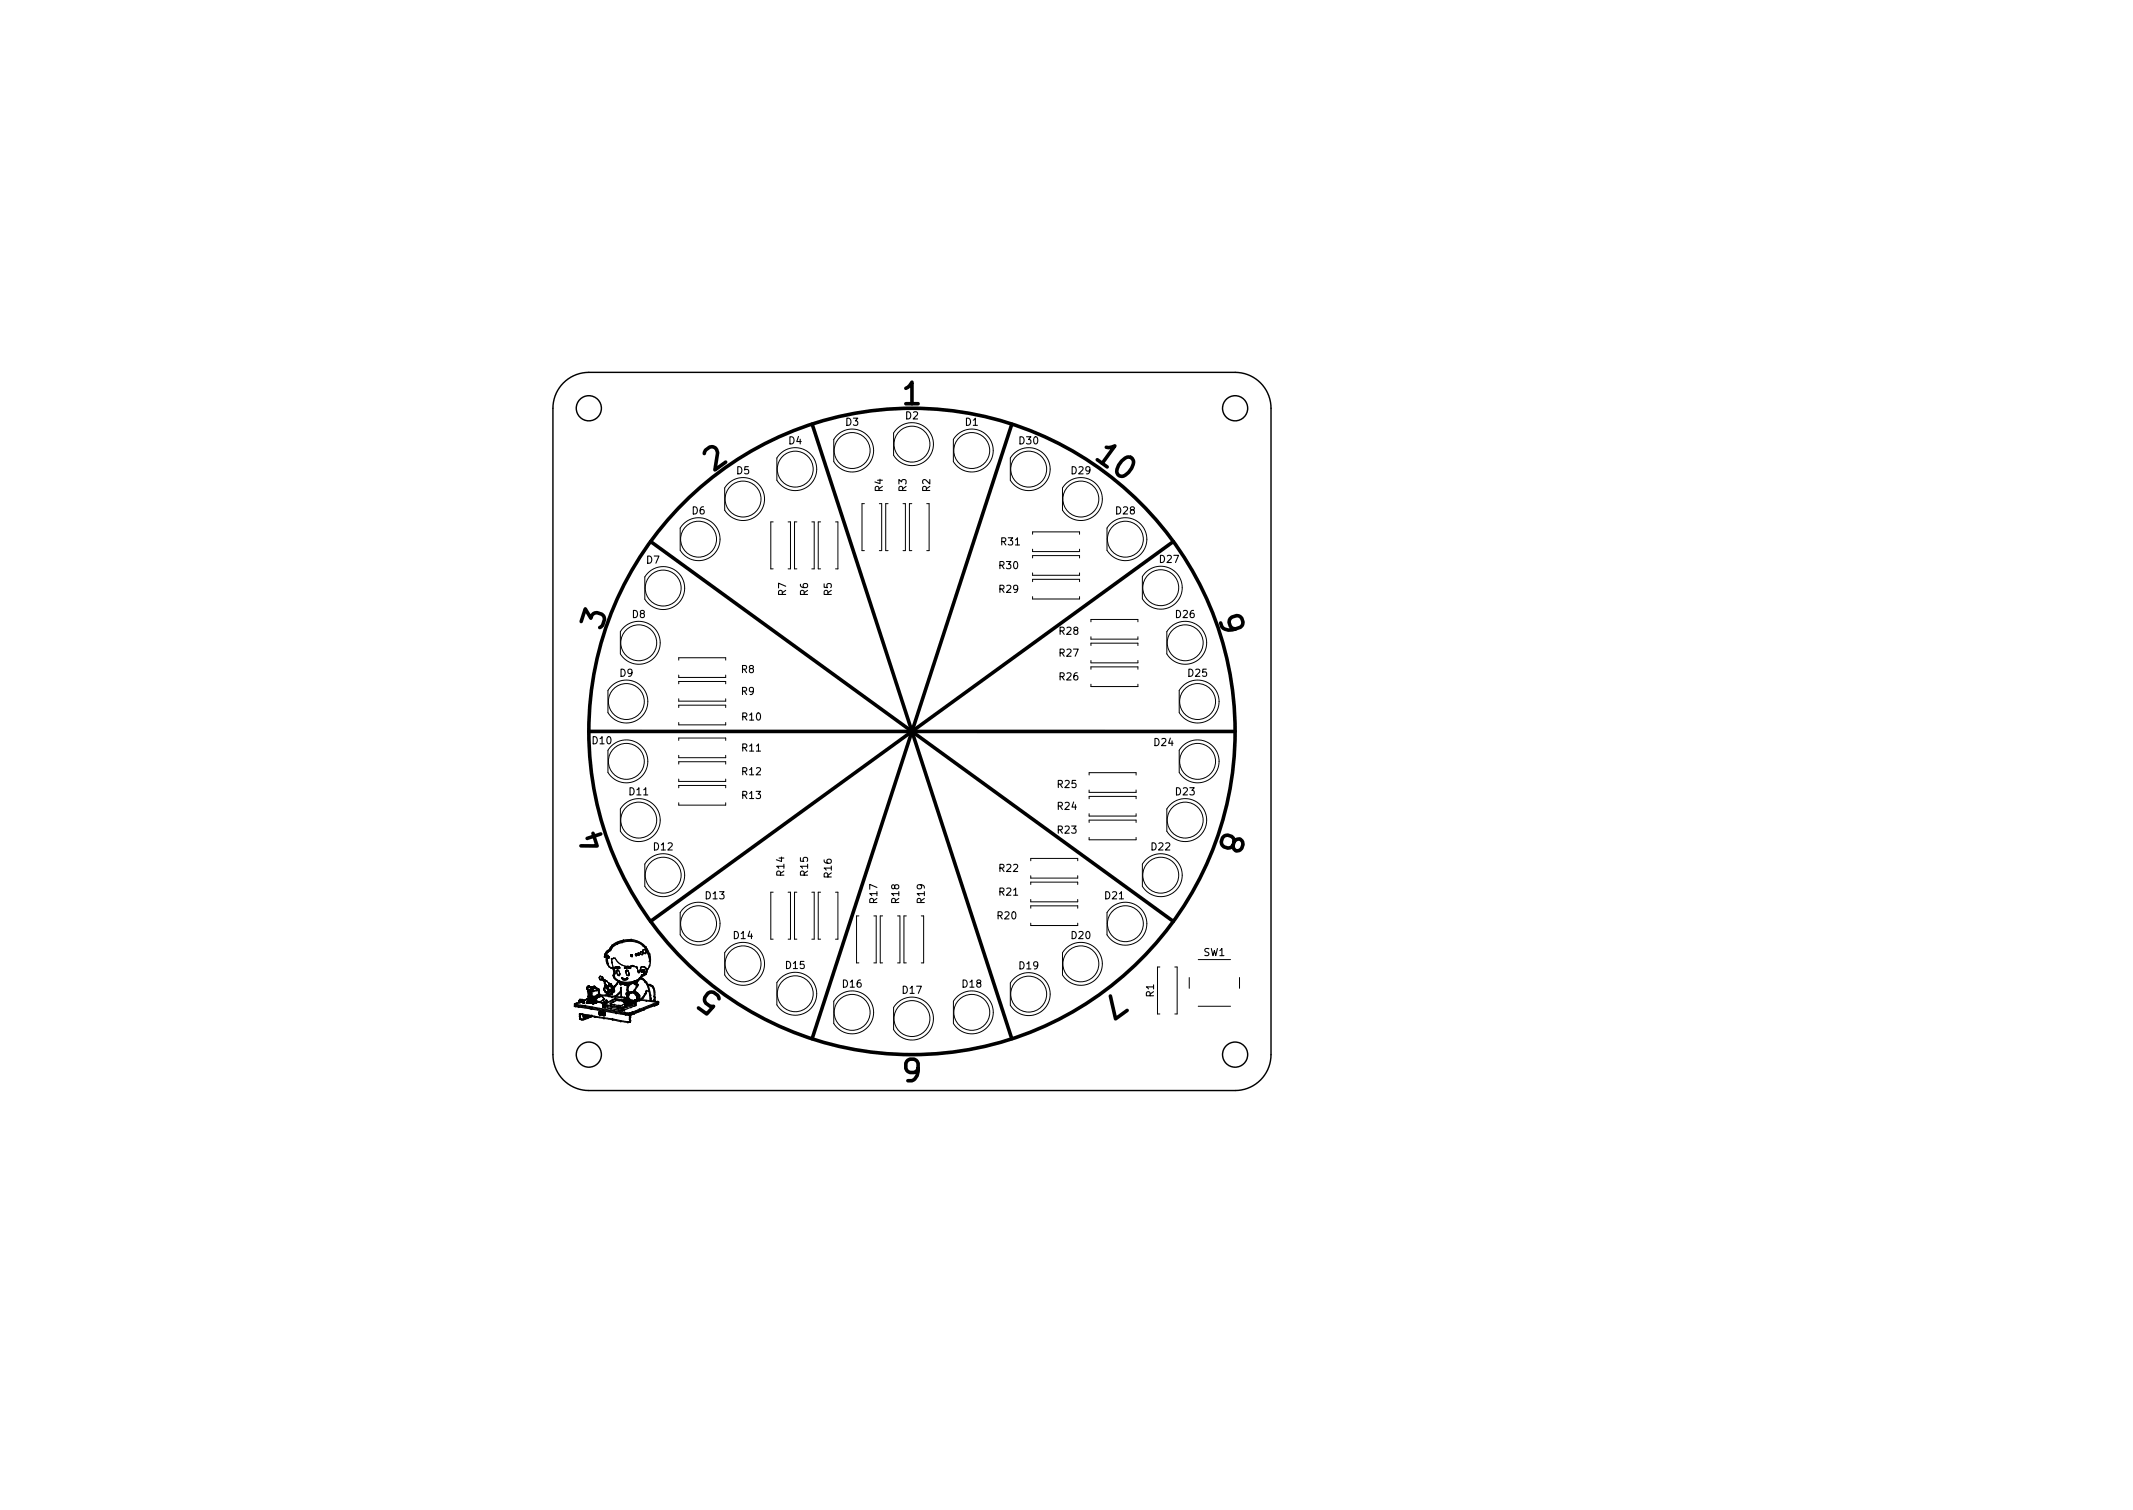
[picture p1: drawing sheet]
<svg xmlns="http://www.w3.org/2000/svg" width="297mm" height="210mm" viewBox="0 0 297 210" stroke-linecap="round" stroke-linejoin="round" font-family="sans-serif">
<defs><g id="words">
<g font-size="4.2">
<text x="125.8" y="56.4">1</text>
<text x="99.5" y="65.6" transform="rotate(-36 99.5 65.6)">2</text>
<text x="152.7" y="64.1" transform="rotate(36 152.7 64.1)">10</text>
<text x="83.9" y="87.7" transform="rotate(-72 83.9 87.7)">3</text>
<text x="169.7" y="86.2" transform="rotate(72 169.7 86.2)">9</text>
<text x="84.3" y="117.7" transform="rotate(-108 84.3 117.7)">4</text>
<text x="170.4" y="115.8" transform="rotate(108 170.4 115.8)">8</text>
<text x="100.6" y="138.9" transform="rotate(-144 100.6 138.9)">5</text>
<text x="155.3" y="138.1" transform="rotate(144 155.3 138.1)">7</text>
<text x="128.2" y="147.3" transform="rotate(-180 128.2 147.3)">6</text>
</g>
<g font-size="1.4">
<text x="117.8" y="59.3">D3</text>
<text x="126.1" y="58.4">D2</text>
<text x="134.4" y="59.3">D1</text>
<text x="109.9" y="61.9">D4</text>
<text x="142" y="61.9">D30</text>
<text x="96.4" y="71.6">D6</text>
<text x="102.6" y="66">D5</text>
<text x="122.9" y="68.4" transform="rotate(-90 122.9 68.4)">R4</text>
<text x="126.2" y="68.4" transform="rotate(-90 126.2 68.4)">R3</text>
<text x="129.5" y="68.4" transform="rotate(-90 129.5 68.4)">R2</text>
<text x="149.2" y="66">D29</text>
<text x="155.4" y="71.6">D28</text>
<text x="139.4" y="75.9">R31</text>
<text x="90" y="78.5">D7</text>
<text x="109.5" y="82.9" transform="rotate(-90 109.5 82.9)">R7</text>
<text x="112.5" y="82.9" transform="rotate(-90 112.5 82.9)">R6</text>
<text x="115.8" y="82.9" transform="rotate(-90 115.8 82.9)">R5</text>
<text x="139.2" y="82.5">R29</text>
<text x="139.2" y="79.2">R30</text>
<text x="161.5" y="78.4">D27</text>
<text x="88.1" y="86">D8</text>
<text x="147.6" y="88.4">R28</text>
<text x="163.8" y="86">D26</text>
<text x="86.3" y="94.2">D9</text>
<text x="103.2" y="93.7">R8</text>
<text x="147.6" y="91.4">R27</text>
<text x="147.6" y="94.7">R26</text>
<text x="165.5" y="94.2">D25</text>
<text x="103.2" y="96.8">R9</text>
<text x="103.4" y="100.3">R10</text>
<text x="82.5" y="103.6">D10</text>
<text x="103.4" y="107.9">R12</text>
<text x="103.4" y="104.6">R11</text>
<text x="160.8" y="103.9">D24</text>
<text x="87.7" y="110.7">D11</text>
<text x="103.4" y="111.2">R13</text>
<text x="147.3" y="109.7">R25</text>
<text x="147.3" y="112.8">R24</text>
<text x="163.8" y="110.7">D23</text>
<text x="91.1" y="118.4">D12</text>
<text x="147.3" y="116.1">R23</text>
<text x="160.4" y="118.4">D22</text>
<text x="98.3" y="125.2">D13</text>
<text x="109.2" y="121.9" transform="rotate(-90 109.2 121.9)">R14</text>
<text x="112.5" y="121.9" transform="rotate(-90 112.5 121.9)">R15</text>
<text x="115.8" y="122.2" transform="rotate(-90 115.8 122.2)">R16</text>
<text x="122.2" y="125.7" transform="rotate(-90 122.2 125.7)">R17</text>
<text x="125.2" y="125.7" transform="rotate(-90 125.2 125.7)">R18</text>
<text x="128.8" y="125.7" transform="rotate(-90 128.8 125.7)">R19</text>
<text x="139.2" y="121.4">R22</text>
<text x="139.2" y="124.7">R21</text>
<text x="153.9" y="125.2">D21</text>
<text x="102.2" y="130.7">D14</text>
<text x="138.9" y="128">R20</text>
<text x="149.2" y="130.7">D20</text>
<text x="109.5" y="134.9">D15</text>
<text x="117.4" y="137.5">D16</text>
<text x="134.1" y="137.5">D18</text>
<text x="142" y="135">D19</text>
<text x="167.6" y="133.1">SW1</text>
<text x="125.7" y="138.4">D17</text>
<text x="160.7" y="138.8" transform="rotate(-90 160.7 138.8)">R1</text>
</g>
</g></defs>
<g fill="none" stroke="#000" stroke-width=".15">
<path d="M80 140h.1M80 139.9v.1M80 139.9h.1M80 139.8v.1M80 139.8h.1M80.1 139.8h.1M80.1 139.9l7.5 1.3v.1l-7.2-1.2-.3-.1zM80.1 139.9l7.6 1.2M80.1 139.8v.1M80.2 139.7l-.1 .1M80.2 139.7h.1M80.3 139.7h-.1"/>
<path d="M80.6 139.4h.1M80.6 139.3h.1M80.7 139.4h.1M80.7 139.3v.1M80.7 139.2l-.1 .1M80.7 139.3h.1M80.8 139.2h-.1M80.8 139.4h.1M80.8 139.3h-.1M80.8 139.2h.1M80.8 139.4h-.1M80.8 139.3h.1"/>
<path d="M80.9 139.2h-.1M80.9 139.3h-.1M80.9 139.5l-.8 .3M80.9 139.4h-.1M80.9 139.3l-.1 .1M80.9 139.3h.1M80.9 139.5h.1M80.9 139.4h.1M80.9 139.2h.1M80.9 139.4l-.6 .3M81 139.2h.1M81 139.4h.1"/>
<path d="M81 139.5h-.1M81 139.3h.1M81 139.5h.1M81 139.3l.1 .1M81 139.4l.2 .1M81.1 139.5l.1 .1M81.1 139.2h.1M81.1 139.2v.1M81.1 139.4h.1M81.2 139.3h.1M81.2 139.5h.1M81.2 139.4v.1"/>
<path d="M81.2 139.6v.1M81.2 139.5v.1M81.2 139.7h.1M81.2 139.6h.1M81.3 139.6h.1M81.3 139.5h.1M81.3 139.5v.1M81.3 139.7h.1M81.4 139.6h-.1M81.4 139.5h.1M81.4 139.6h.1M81.4 139.5v.1"/>
<path d="M81.7 139.6h.1M81.7 139.1l-.4 .2M81.7 139.5v.1M81.7 137.6h.1M81.7 137.5v.1M81.7 137.5h.1M81.7 139.1h.1M81.7 139.5h.1M81.7 139.6l.1 .1M81.7 137.7h.1M81.7 137.6v.1M81.8 137.7h.1"/>
<path d="M81.8 137.5h-.1M81.8 139.7h.1M81.8 137.7v.1M81.8 137.4v.1M81.8 139.4l-.1 .1M81.8 139.1h-.1M81.8 137.8h.1M81.8 137.4h.1M81.8 137.8v.2M81.8 139.4h.1M81.8 139.1h.1M81.8 139.6h.1"/>
<path d="M81.8 137.6h.1M81.8 137.6v.1M81.8 137.5v.1M81.8 137.5h.1M81.8 138h.1M81.9 139.7h-.1M81.9 137.5h-.1M81.9 139.1h-.1M81.9 138v.7M81.9 137.7h.1M81.9 139.7h.1M81.9 137.5h.1"/>
<path d="M81.9 137.3l-.1 .1M81.9 139.6h.1M81.9 139.1h.1M81.9 137.7v.1M81.9 137.3h.1M81.9 139.3l-.1 .1M81.9 137.8l.3 .3M81.9 139.5v.1M81.9 139.3h.1M81.9 137.4h.1M81.9 138.7v.1M81.9 138.8v.1"/>
<path d="M81.9 139.5h.1M81.9 139.2v.1M81.9 138.9v.1M81.9 139h.1M81.9 139.2h.1M81.9 139.2l-.6 .2 .1 .1M82 137.4h.1M82 139.5h.1M82 138.2h.1M82 138.1v.1M82 138.2v.2M82 138l.2 .4 .1 .5h-.2v-.4"/>
<path d="M82 139.6h.1M82 138v.1M82 137.3h.1M82 139.5v.1M82 138.4h.1M82 138.4v.8M82 139.3h.1M82 139.4v.1M82 139.2v.1M82 139.2h.1M82 139.6l.1 .1M82 139.4h.1"/>
<path d="M82 138.5l.1 .7M82.1 139.3h-.1M82.1 138.4h.1M82.1 139.7h.1M82.1 137.3h.1M82.1 139.3h.1M82.1 137.4v.1M82.1 138.4v.1M82.1 139.2v.1M82.1 139.2h.1M82.1 138.5h.1M82.1 137.8v.1"/>
<path d="M82.1 139.4h.1M82.1 137.8h.1M82.1 137.9h.1M82.1 137.3v.1M82.1 139.4l.2 .1M82.1 137.9v.1M82.1 137.5h.1M82.1 138h.1M82.1 137.4h.1M82.1 137.8l.1 .1M82.2 137.5h.1M82.2 139.2h.1"/>
<path d="M82.2 139.2h-.1l.3 .1M82.2 139.7h.1M82.2 137.4h.1M82.2 139.1h.1zM82.2 137.9h.1M82.2 138h.1M82.2 138.1v.1M82.2 138.2l.1 .3M82.2 137.9l.1 .1M82.3 138h.1M82.3 137.5h.1M82.3 137.4h.1"/>
<path d="M82.3 139.2h.1M82.3 139.7h-.1M82.3 139.7h.1M82.3 138.1v.4M82.3 138.1h.1M82.3 138v.1M82.3 137.7h.1M82.3 138.5l.1 .6M82.3 139.5h.1M82.3 138.5l.1 .4M82.4 137.7h.1M82.4 139.6l-.1 .1"/>
<path d="M82.4 139.2h.1M82.4 138.1v.1M82.4 138.1h.1M82.4 137.4h-.1M82.4 138.2h.1M82.4 139.5h.1M82.4 139.6h.1M82.4 139.2v.1M82.4 138.2l.1 .6M82.4 138h-.1M82.4 139.1h.1M82.4 139.1l.1 .1"/>
<path d="M82.4 138h.1M82.4 139.5l.1 .1M82.5 139.6v.1M82.5 139.1h.1M82.5 138.9h-.1M82.5 139v.1M82.5 138.1h-.1M82.5 139h.1M82.5 138.9h.1M82.5 139.1v.1M82.5 137.7h-.1M82.5 139.2h.1"/>
<path d="M82.5 139.2v.1M82.5 138.8h.1M82.5 139.3h.1M82.5 137.7h.1M82.5 139.6h.1M82.5 139.7h.1M82.5 139.3l-.6 .1-.1 .2M82.5 138.8v.1M82.5 138.1h.1M82.5 139.2l.1 .1M82.5 139.5h.1M82.6 139.5h.1"/>
<path d="M82.6 139.8h.1M82.6 139.3h.1M82.6 139.7h.1M82.6 139.5v.1M82.6 138l-.1 .1M82.6 139.6h.1M82.6 138.8h-.1M82.6 137.7h-.1M82.6 137.5h-.3M82.6 139.4v.1M82.6 137.5h.1M82.6 137.7h.1"/>
<path d="M82.6 139.4h.1M82.6 138.8h.1M82.6 139.6v.1M82.6 139.5h.1zM82.6 139.2h.1M82.6 139.1v.1M82.6 139.1h.1M82.7 139.3h.1M82.7 139.7h.1M82.7 139.7h-.1M82.7 139.4h-.1M82.7 139.1h-.1"/>
<path d="M82.7 139.8h-.1M82.7 137.5h-.1M82.7 139.2h.1M82.7 139.8h.1M82.7 139.4h.1M82.7 137.5h.1M82.7 139.6h.1M82.7 137.3l-.3 .1M82.7 137.3h.1M82.7 139.1h.1M82.7 139.6v.1M82.8 137.3h.1"/>
<path d="M82.8 137.5h.1M82.8 139.6h.1M82.8 139.2h-.1M82.8 139.2h.1M82.8 139.4h.1M82.8 137.3v.1M82.8 139.3h.1M82.8 137.4h.1M82.8 137.6l-.2 .1M82.8 139.4v.1M82.8 139.5h.1M82.8 137.6h.1"/>
<path d="M82.8 137.4l.2 .1M82.8 139.3l.2 .2M82.9 139.3h.1M82.9 137.6h-.1M82.9 137.5v.1M82.9 139.5h.1M82.9 137.6l-.6 .1M82.9 137.6h.1M82.9 139.3l.1 .1M82.9 139.6h.1M82.9 139.2h.1M82.9 139.1h.1"/>
<path d="M82.9 139.6v.1M82.9 139.2l.3 .3M82.9 139.7h.1M83 139.1h-.1M83 139.6h.1M83 139.5h.1M83 137.6h.1M83 139.1h.1M83 139.4h.1M83 139.4v.1M83 139.7h.1M83 137.6l.1 .1"/>
<path d="M83 137.5v.1M83 139v.1M83.1 139.7h-.1M83.1 139.7h.1M83.1 137.6h.1M83.1 139.5h.1M83.1 137.7h.1M83.1 139.6h.1M83.1 137.6l.2 .1M83.1 139.6h1.1M83.1 139h-.1M83.1 139h.1"/>
<path d="M83.1 137.9l-.5 .1M83.1 138.6l-.5 .2M83.1 138.6h.1M83.2 137.9h-.1M83.2 137.7h.1M83.2 138.6h.1M83.2 137.9h.1M83.2 137.7v.1M83.2 139.5h-.1M83.2 138.6h-.1M83.2 137.8h.1M83.2 139.5h.1"/>
<path d="M83.2 138.6l-.7 .3M83.2 138.5v.1M83.3 137.9h.1M83.3 138.6h-.1M83.3 137.8h.1M83.3 138.5h-.1M83.3 138.6h.1M83.3 137.7h.1M83.3 138.8l-.8 .3v-.1M83.3 138.5h.1M83.3 138.8h.1M83.3 137.8l-.9 .2"/>
<path d="M83.3 137.9v.1M83.3 138.7v.1M83.3 138h.1M83.3 138l.1 .6M83.3 138.7h.1M83.4 137.7h.1M83.4 138.5h.1M83.4 137.7v.1M83.4 138.7h-.1M83.4 137.8h.1M83.4 138.7h.1M83.4 138.8l-.7 .3"/>
<path d="M83.4 137.8l.1 .7 1.2 .1M83.4 138.8h.1M83.4 138.6v.1M83.4 138.6h.1M83.5 136.1h.1M83.5 136.1v.1M83.5 136.2h.1M83.5 138.7l-.1 .1M83.5 136.2v.1M83.5 136v.1M83.5 136.3h.1M83.5 138.7h.1"/>
<path d="M83.5 136h.1M83.5 138.6v.1M83.5 138.6l3.6 .4M83.5 138.6h.1M83.5 136.3v.1M83.5 136.4h.1M83.6 136h-.1M83.6 136.4h.1M83.6 136h.1M83.7 136.4l.2 .1M83.7 136h.1M83.7 138.7l-.6 .3"/>
<path d="M83.7 138.7h.1M83.8 136h.1M83.8 138.7h.1M83.9 138.7l.1 .2M83.9 136.3h.1M83.9 136.1h.1M83.9 136.3v.1h-.1zM83.9 136.1v.1M83.9 136.5h.1M83.9 136.2h.1M83.9 136.2l.1 .1M83.9 140h.1"/>
<path d="M84 136.5h.1M84 136.3h.1M84 138.9h.1M84 139.9l-.1 .1M84 139.9h.1M84 138.9l.1 .1M84 136.3v.1M84 136.4h.1M84 139.2l-.5 .3h.6M84 136.5l.1 .1M84 139.2h.1M84 140l2.6 .4v.1"/>
<path d="M84 140h.1M84.1 136.4h.1M84.1 139.2h.1M84.1 139h.1M84.1 137.7h.1M84.1 137.7v.1M84.1 137.8h.1M84.1 137.6v.1M84.1 137.6h.1M84.1 137.8v.1M84.1 139.1h.1M84.1 137.9h.1"/>
<path d="M84.1 139.1v.1M84.1 136.6l.1 .1M84.1 139.5h.1M84.1 136.5l.2 .2M84.2 136.7h.1M84.2 137.9v.1M84.2 136.5h.1M84.2 136.4h.1M84.2 139.5h.1M84.2 138h.1M84.2 133.2h.1M84.2 133.1v.1"/>
<path d="M84.2 133.1h.1M84.2 136.8v.1M84.2 136.8h.1M84.2 136.9h.1M84.2 137.7h.1M84.2 137.7l.1 .3M84.2 136.5v.1M84.2 138v.1M84.2 136.6h.1M84.2 138.1h.1M84.2 136.9l.1 .1M84.2 136.5l.3 .1"/>
<path d="M84.2 137.4l-.1 .2M84.2 137.4h.1M84.2 137.3v.1M84.3 138.1h.1M84.3 137.3h.1M84.3 133.2h.1M84.3 136.6h.1M84.3 137.2h.1M84.3 139.6h-.1M84.3 138h.1M84.3 136.7h.1M84.3 137h.1"/>
<path d="M84.3 136.6v.1M84.3 139.3l-.1 .2M84.3 137.1v.1M84.3 137.1h.1M84.3 138.1v.1M84.3 139.3h.1M84.3 139.6h.1M84.3 138l.2 .1M84.3 138.2h.1M84.3 133.1h.1M84.4 139.6h-.1M84.4 137.3h.1"/>
<path d="M84.4 137.4h.1M84.4 137.2v.1M84.4 139.6h.1M84.4 137.4l.1 .1M84.4 137.2h.1M84.4 139.3h.1M84.4 133.1l-.1 .1M84.4 137.6a.13 .13 0 0 0-.2-.1 .13 .13 0 0 0 0 .2M84.4 137.6h.1M84.4 138.2h.1M84.4 139.5v.1M84.4 137.6l.2 .1"/>
<path d="M84.4 133.1l.1-.1a1.36 1.36 0 0 0 .4 1.7M84.4 133.1h.1M84.4 139.5h.1M84.5 138.2h.1M84.5 137.5h.1M84.5 139.3h.1M84.5 139.5h-.1M84.5 137.2h.1M84.5 138.3h.1M84.5 137.5l.1 .1M84.5 139.5h.1M84.5 138.1h.1"/>
<path d="M84.5 138.3v.1M84.5 138.4h.1M84.5 137.2l.2 .2M84.5 139.4v.1M84.5 139.3v.1M84.5 136.6v.1M84.5 139.4h.1M84.5 138.4l.1 .1M84.5 136.7h.1M84.6 137.6h.1M84.6 138.1h-.1M84.6 136.7h.1"/>
<path d="M84.6 138.1h.1M84.6 138.5h.1M84.6 133.4l.1 .8M84.6 138.3h.1M84.6 133.4h.1M84.6 136.7l.2 .2M84.6 138.5l.1 .1M84.6 137.7h.1M84.6 138.3v.1M84.6 133.2v.2M84.6 137.7l.1 .1M84.6 133.2h.1"/>
<path d="M84.6 138.4h.1M84.7 138.6h.1M84.7 133a1.18 1.18 0 0 0 0 1.2M84.7 134.2h.1M84.7 133.1l-.1 .1M84.7 133h.1M84.7 133v.1M84.7 133.1h.1M84.7 138.1h-.1M84.7 137.6h.1M84.7 137.8h.1M84.7 138v.1"/>
<path d="M84.7 137.8v.1M84.7 138h.1M84.7 133.3h.1M84.7 132.5l-.4 .6M84.7 133.2v.1M84.7 137.4v.1M84.7 137.9h.1M84.7 132.5h.1M84.7 133.2h.1M84.7 132.4l-.3 .3-.1 .4M84.7 137.9v.1M84.7 137.5h.1"/>
<path d="M84.7 138.4h.1M84.7 132.4h.1M84.7 133.4h.1M84.7 137.7l.1 .1M84.7 137.7h.1M84.8 137.7h.1M84.8 137.7v.1M84.8 137.8h.1M84.8 138.1h-.1M84.8 133.2h-.1M84.8 138.5h.1M84.8 132.5h-.1"/>
<path d="M84.8 138.1h.1M84.8 133.4h.1M84.8 133.2h.1M84.8 138.5v.1M84.8 137.2v.1M84.8 137.2h.1M84.8 137.3h.1M84.8 138.6h.1M84.8 132.5h.1M84.8 137.1v.1M84.8 137.1h.1M84.8 136.9h.1"/>
<path d="M84.8 133.3h.1M84.8 138.6l.5 .1M84.8 138l-.1 .1M84.8 138.2h-.2v.1M84.8 138h.1M84.9 138h.1M84.9 137.3h.1M84.9 138.2h-.1M84.9 138v.1M84.9 138.1h.1M84.9 132.3l-.2 .1M84.9 138.5h-.1"/>
<path d="M84.9 136.9v.1M84.9 138.2h.1M84.9 137v.1M84.9 132.3h.1M84.9 137h.1M84.9 138.5h.1M84.9 132.4l-.1 .1M84.9 134.7h.1M84.9 132.4h.1M84.9 132.2a1.09 1.09 0 0 0-.7 .9M84.9 132.1v.1M84.9 132.1h.1"/>
<path d="M85 137h.1M85 132.3h-.1M85 137.1h.1M85 132l-.1 .1M85 138.1h-.1M85 132.4h-.1M85 134.7h.1M85 137.8l.1-.1 .1 .2M85 137.8h.1M85 132.4h.1M85 138.1h.1M85 132.3h.1"/>
<path d="M85 138.5h-.1M85 137.8v.1M85 132h.1M85 137.3h-.1M85 132.3v.1M85 138v.1M85 132l.1-.1a2.65 2.65 0 0 1 1.7-1 2.86 2.86 0 0 1 3 .8 2.86 2.86 0 0 1 .5 3.1l-.1 .1M85 137.3h.1M85 138.5h.1M85 138h.1M85 137.9h.1M85 139.8h.1"/>
<path d="M85 137.9l.1 .1M85 139.7h.1M85 134.7l.1 .1M85 137.1v.1M85 132.2v.1M85 137.2h.1M85.1 132.2l-.1 .1M85.1 137.3h.1M85.1 137h.1M85.1 137.2h.1M85.1 139.8h.1M85.1 132.2h.1"/>
<path d="M85.1 137.3v.1M85.1 137.2v.1M85.1 138.5h-.1M85.1 138.4h-.4M85.1 132.1v.1M85.1 137v.1M85.1 137.4h.1M85.1 132.1h.1M85.1 139.7h.1M85.1 137.1h.1M85.1 138.4h.1M85.1 137.1v.1"/>
<path d="M85.1 138.5h.1M85.1 138h.1M85.1 138.1h.1M85.1 132.1l.6-.5a3.5 3.5 0 0 1 4 .2l.2 .3a3.9 3.9 0 0 1 .6 1.8 2.82 2.82 0 0 0-3.8-2.8 2.07 2.07 0 0 0-1.7 1.1M85.1 137.4v.1M85.1 134.8h.1M85.1 139.8l1.1 .2M85.1 137.5h.1M85.2 137.5h.1M85.2 138.1h.1M85.2 137.2h.1M85.2 137.9h.1"/>
<path d="M85.2 134.8h.1M85.2 137.3v.1M85.2 138.3h.1M85.2 137.5v.1M85.2 137.4h.1M85.2 137.2v.1M85.2 137.6h.1M85.2 137.7h.1M85.2 138.5h-.1M85.2 133.7v-.2l.5-.1 .4 .6a2.09 2.09 0 0 0 1.8 .5M85.2 133.7h.1M85.2 133.7l.4 1.4"/>
<path d="M85.2 138h.1M85.2 138.4v.1M85.2 137.9v.1M85.2 137.4v.1M85.2 138.4h.1M85.2 137.6v.1M85.2 137.3h.1M85.2 137.8h.1M85.2 137.8l.1 .1M85.3 137.8h-.1M85.3 137.3h.1M85.3 138.4h-.1"/>
<path d="M85.3 138.1h-.1M85.3 138.3h.1M85.3 137.3v.1M85.3 134.8h.1M85.3 138.4h.1M85.3 137.8h.1M85.3 137.9h.1M85.3 138.1h.1M85.3 137.7v.1M85.3 137.9v.1M85.3 138v.1M85.3 138h.1"/>
<path d="M85.3 137.7h.1M85.3 138.7h.1M85.3 137.4h.1M85.3 137.6v.1M85.3 137.6h.1M85.3 134.8v.1M85.3 137.5h.1M85.3 134.9h.1M85.4 137.5h.1M85.4 137.6h.1M85.4 134.9h.1M85.4 134.9v.1"/>
<path d="M85.4 137.6v.1M85.4 135l.1 .2M85.4 137.7h.1M85.4 135.8l.1 .3 .3 .4a.21 .21 0 0 1 .2 .1 .21 .21 0 0 1 0 .2l-.4 .5M85.4 135.8h.1M85.4 138.1h.1M85.4 135.7v.1M85.4 137.7v.1M85.4 138v.1M85.4 135.7h.1M85.4 138h.1M85.4 137.8h.1"/>
<path d="M85.4 137.8v.1M85.4 137.9v.1M85.4 137.9h.1M85.5 137.5h-.1M85.5 138.1h.1M85.5 137.4h.1M85.5 135.2h.1M85.5 135.2v.1M85.5 135.6l-.1 .1M85.5 135.6h.1M85.5 135.9h.1M85.5 135.9v.1"/>
<path d="M85.5 135.8v.1M85.5 135.3h.1M85.5 135.5v.1M85.5 136h.1M85.5 135.3v.1M85.5 135.5h.1M85.5 137.7h.1M85.5 135.4h.1M85.5 135.4v.1M85.5 138v.1M85.5 135.8h.1M85.5 137.7v.1"/>
<path d="M85.5 138h.1M85.5 137.8h.1M85.5 137.9v.1M85.5 137.8v.1M85.5 137.9h.1M85.6 135.1h.1M85.6 135.1v.1M85.6 137.3l-.1 .1M85.6 137.3h.1M85.6 135.2h.1M85.6 134.7h.1M85.6 134.7v.1"/>
<path d="M85.6 135.2v.1M85.6 135.5l-.1 .3M85.6 134.8h.1M85.6 135.3h.1M85.6 135.5h.1M85.6 135.3v.1M85.6 135.4v.1M85.6 135.4h.1M85.6 139.1l-1.6 .8M85.7 134.8h.1M85.7 139.1h-.1M85.7 134.7h-.1"/>
<path d="M85.7 139.1h.1M85.7 134.7h.1M85.7 139.1l1 .2M85.7 134.6v.1M85.8 138.7l.6-.5v.6zM85.8 138.7h.1M85.8 134.6h-.1M85.9 134.6h-.1M85.9 135.3l.1 .4M85.9 135.2v.1M85.9 135.2h.1M85.9 135.1v.1"/>
<path d="M85.9 134.6h.1M85.9 135.1h.1M85.9 139.3l-.8 .4M86 135.1h-.1M86 139.3h-.1M86 134.6h.1M86 139.3h.1M86 135.1h.1M86 135.7h.1M86 135.7v.1M86 135.8h.1M86 136.8l-.5 .8v.1"/>
<path d="M86.1 135.8h.1M86.1 134.8h-.4M86.1 134.8h.1M86.1 135.1h.1M86.1 136.8h-.1M86.1 139.3h.1M86.1 134.6h.1M86.1 136.8h.1M86.1 136.7v.1M86.1 136.7h.1M86.1 134.6l.1 .1M86.2 135.1v.1"/>
<path d="M86.2 136.7h-.1M86.2 135.8h.1M86.2 136.7h.1M86.2 135.2l.1 .4M86.2 134.8h.1M86.2 134.7h.1M86.2 139.3h.1M86.2 139.3l.6 .1v-.1l-1.1-.1-1.5 .7 2.5 .4M86.3 134.8h.1M86.3 134.7h.1M86.3 135.8h-.1M86.3 135.8h.1"/>
<path d="M86.3 136.7h.1M86.3 135.7v.1M86.3 135.7h.1M86.3 138.2l-.6 .4-.4 .1M86.3 134.7v.1M86.3 135.6h.1M86.3 135.6v.1M86.3 138.2h.1M86.4 136.7h.1M86.4 138.1l-.1 .1M86.4 138.1h.1M86.4 137h.1"/>
<path d="M86.4 136.9h.1M86.4 136.9v.1M86.4 137v.1M86.4 136.8v.1M86.4 136.8h.1M86.4 137.1h.1M86.4 137.7h.1M86.4 137.7v.3M86.4 137.6v.1M86.4 137.6h.1M86.4 138v.1M86.4 138h.1"/>
<path d="M86.5 137.5h-.1M86.5 137.1h-.1M86.5 137.5h.1M86.5 137.1h.1M86.5 137.5l.1 1.3 .4 .1M86.5 136.8l.5 .1 .2 .2-.4-.2-.3 .1zM86.6 136.2h.1M86.6 136.2v.1M86.6 136.3h.1M86.7 136.2h.1M86.7 136.3h.1M86.7 136.3v.1"/>
<path d="M86.7 139.3h.1M86.7 137l-.2 .1M86.7 136.4h.1M86.7 137h.1M86.7 136.2l.1 .1M86.8 137h-.1M86.8 139.3h.1M86.8 137h.1M86.8 136.3h.1M86.9 139.3h-.1M86.9 136.3h.1M86.9 137h.1"/>
<path d="M86.9 139.2v.1M86.9 139.5h.1M86.9 137l.1 .1M86.9 139.2h.1M86.9 136.3l.1 .1M86.9 139.6h.1M86.9 139.1v.1M86.9 139.1h.1M87 139.1h-.1M87 139.1h.1M87 136.4h.1M87 137.1h.1"/>
<path d="M87 139.4l.2 .1M87 139.4h.1M87 139.9h.1M87 134.8h.1M87 134.7v.1M87 134.7h.1M87 140h.1M87 138.9h.1M87 139v.1M87 139h.1M87 137.1l.1 .1M87 139.2l.1 .1-.2 .1z"/>
<path d="M87 139.6h.1M87.1 139h-.1M87.1 139.9h-.1M87.1 134.8h.1M87.1 140h.1M87.1 139h.1M87.1 134.7h-.1M87.1 139.9h.1M87.1 138.9h.1M87.1 136.3v.1M87.1 134.7h.1M87.1 139.8v.1"/>
<path d="M87.1 136.3h.1M87.1 137.2h.1M87.1 139.8h.1M87.1 134.6v.1M87.1 139.1h.1M87.2 139.1h.1M87.2 134.6h-.1M87.2 137.2h.1M87.2 139.1v.1M87.2 134.8h-.1M87.2 139.8h-.1M87.2 139.8h.1"/>
<path d="M87.2 135.3l.1 .5M87.2 135.2v.1M87.2 134.6h.1M87.2 135.2h.1M87.2 139v.1M87.2 136.9h.1M87.2 139.2h.1M87.2 136.9v.1M87.2 134.8h.1M87.2 139.8l.1 .1M87.2 135.1v.1M87.2 139.4h-.2"/>
<path d="M87.2 139.4h.1M87.2 139h.1M87.2 135.1h.1M87.2 138.4h.1M87.2 138.4v.1M87.2 138.5h.1M87.2 134.8h.4M87.2 139.9h.1l-.1 .1zM87.2 138.5v.1M87.2 139.4l1.1 .2M87.2 136.2l-.1 .1M87.2 139.6l-.8 .5"/>
<path d="M87.2 138.3h.1M87.2 137h.1M87.2 138.6h.1M87.2 139.5h.1M87.2 136.2h.1M87.3 137h.1M87.3 135.1h-.1M87.3 138.6l.1 .2M87.3 139.6h-.1M87.3 139.5h.1M87.3 139.1h.1M87.3 138.3h.1"/>
<path d="M87.3 135.1h.1M87.3 136.2h-.1M87.3 139v.1M87.3 139.6h.1M87.3 136.2h.1M87.3 139h.1M87.3 137.2h.1M87.3 137.1h.3l-.1 .1M87.3 137.1h.1M87.3 136.3l-.3 .2-.3-.1M87.3 139.6v.1M87.3 138.5h.1"/>
<path d="M87.3 138.2v.1M87.3 138.5v.1M87.3 138.3v.1M87.3 139.7h.1M87.3 139.2h.1M87.3 139.5v.1M87.3 138.2h.1M87.3 138.4h.1M87.3 136.3h.1M87.3 138.5l.1 .1M87.3 138.6h.1M87.3 137.2v.7"/>
<path d="M87.3 138.9l-.1 .1M87.3 134.6h-.1M87.3 137.9h.1M87.3 135.8h.1M87.3 137.9l.1 .2M87.3 139.7l.1 .1M87.4 139.1h-.1M87.4 139.1v.1M87.4 138.2h.1M87.4 139.6h.1M87.4 139.8h.1M87.4 139.9h-.1"/>
<path d="M87.4 136.3h-.1M87.4 137.1v.1M87.4 135.8h.1M87.4 139.2h.1M87.4 134.6h-.1M87.4 138.4h.1M87.4 138.8l-.3 .2M87.4 138.8h.1M87.4 138.9h-.1M87.4 138.9v.1M87.4 135.1h.1M87.4 136.2h.1"/>
<path d="M87.4 137.2h.1M87.4 138.1h.1M87.4 137h.1M87.4 138.1v.1M87.4 136.3h.1M87.4 139h-.1M87.4 139.8v.1M87.4 136.2v.1M87.4 139h.1M87.4 134.6h.1M87.4 139.6v.1M87.4 135.2h.1"/>
<path d="M87.4 138.3h.1M87.4 138.3l.1 .1M87.4 139.1l.1 .1zM87.4 139.7h.1M87.4 135.2l.2 .2M87.4 137.4h.1M87.4 137.4v.1M87.4 134.6h.2M87.4 137.5h.1M87.4 137.5l.1 .5M87.4 137.3v.1M87.5 138h.1"/>
<path d="M87.5 138v.1M87.5 137.3h-.1M87.5 139.8h-.1M87.5 138.1h.1M87.5 138.4h.1M87.5 139.7h.1M87.5 137h-.1M87.5 137.3h.1M87.5 138.1v.1M87.5 139.2h.1M87.5 139.9l-.2 .1M87.5 139.7v.1"/>
<path d="M87.5 138.2h.1M87.5 137h.1M87.5 139.9h.1M87.5 139.8h.1M87.5 139.6h.1M87.5 139.8v.1M87.5 135.8h-.1M87.5 139.6l.1 .1M87.5 135.8h.1M87.5 138.9l.1 .1M87.6 135.4h.1M87.6 138.3h.1"/>
<path d="M87.6 139.7h.1M87.6 139l.1 .2M87.6 135.4v.2M87.6 138.2h-.1M87.6 137.2l-.1 .1M87.6 138.4h.1M87.6 139.5l-.1 .1M87.6 135.8h.1M87.6 135.7h.1M87.6 138.2h.1M87.6 135.6h.1M87.6 135.6v.1"/>
<path d="M87.6 139.6h.1M87.6 139.6h.3M87.6 139.5h.1M87.6 137.2h.1M87.6 138.5l-.1 .4M87.6 138.5h.1M87.6 137h-.1M87.6 134.8h.1M87.6 136.9v.1M87.6 134.6h.1M87.7 139.5h.1M87.7 136.9h-.1"/>
<path d="M87.7 139.7h.1M87.7 138.2h.1M87.7 134.8h.1M87.7 136.9h.1M87.7 134.6v.1M87.7 139.5l.1 .1M87.7 134.7h.1M87.7 139.2h.1M87.7 136.9h-.5M87.8 134.7h.1M87.8 134.8h-.1M87.8 138.2h-.1"/>
<path d="M87.8 134.8h.1M87.8 138.2h.1M87.8 139.7h.1M87.8 138.3l-.2 .2M87.8 139.6h.1M87.8 139.2h.1M87.8 136.9v.1M87.8 138.3h.1M87.8 139.2l.2 .1M87.8 136.9h.1M87.8 134.7v.1M87.8 139.7h-.1"/>
<path d="M87.8 133h.1M87.8 133.1h.1M87.9 138.2h-.1M87.9 139.6h.1M87.9 139.7h-.1M87.9 133.1h.1M87.9 133h-.1M87.9 138.2h.1M87.9 136.9h-.1M87.9 132.9v.1M87.9 138.1v.1M87.9 136.9h.1"/>
<path d="M87.9 139.7h.1M87.9 133.1v.1M87.9 138.2l-.1 .1M87.9 139.6v.1M87.9 138.1h.1M87.9 132.9h.1M87.9 133.2h.1M87.9 134.5h.1M87.9 136.8v.1M88 139.6h.1M88 139.7h-.1M88 136.8h-.1"/>
<path d="M88 139.7h.1M88 133.2h.1M88 139.6v.1M88 132.9h.1M88 134.5h-.1M88 138.2h-.1M88 132.9v.1M88 134.5h.1M88 138.2l.3 .1 .3 .2M88 138.2h.1M88 133h.1M88 136.9l-.4 .3"/>
<path d="M88 139.3h.1M88.1 136.9h-.1M88.1 133h.1M88.1 139.3h.1M88.1 133.1v.1M88.1 136.9h.1M88.1 138.1h-.2M88.1 134.5h.1M88.1 133.1h.1M88.1 136.8l-.3 .2M88.1 136.8h.1M88.1 138.1h.1"/>
<path d="M88.2 134.5h.1M88.2 136.9h.1M88.2 136.8h.1M88.2 138.1h-.1M88.2 138.1h.1M88.2 134.5l.1 .1M88.2 139.3h.1M88.2 136.8l.1 .1M88.3 136.9h.1M88.3 138.1h-.1M88.3 136.9v.1M88.3 138h.1"/>
<path d="M88.3 139.3h-.1M88.3 138.2h.1M88.3 134.6h.1M88.3 137h.1M88.3 139.3h.1M88.3 137l.2 .1M88.3 139.6l-1.6 .7M88.3 139.6h.1M88.3 138.2l.2 .1M88.3 134.6h.2M88.3 139.5l-1.1-.2a.78 .78 0 0 1 .8 .1h.7l.5-.1 2.3 .3M88.3 139.5h.1"/>
<path d="M88.4 138.2h.1M88.4 136.9v.1M88.4 139.5h.1M88.4 138.1h.1M88.4 137h.1M88.4 139.3h-.1M88.4 138.1l.3 .1 .3 .3M88.4 139.3h.1M88.4 139.2v.1M88.5 139.2h-.1M88.5 137.1h.1M88.5 137h.1"/>
<path d="M88.5 139.5h.1M88.5 139.2h.1M88.5 138.2h.1M88.5 132.9v.1M88.5 132.9h.1M88.5 138.3h.1M88.5 133h.1M88.5 138.3l.2 .4 .1 .3M88.5 139.5v.1M88.5 139.6h.1M88.5 140l-1.6 .6M88.5 136.9v.1"/>
<path d="M88.5 140h.1M88.5 134.6h.1M88.5 139.6v.3M88.5 132.8h.1M88.5 133l.1 .1M88.5 136.9h.1M88.5 138.2l.3 .2M88.6 134.6h.1M88.6 139.2h-.1M88.6 137.1h-.1M88.6 132.8h-.1M88.6 133.1h.1"/>
<path d="M88.6 136.9h-.1M88.6 137.1h.1M88.6 138.5v.1M88.6 136.9h.1M88.6 132.8h.1M88.6 137v.1M88.6 139.2h.1M88.6 138.6h.1M88.6 137h.1M88.6 138.6v.1M88.6 139.3h.1M88.6 138.7h.1"/>
<path d="M88.6 134.6l.1 .1M88.7 139.3h-.1M88.7 138.7h.1M88.7 137.3l-.4 .7M88.7 134.7h.1M88.7 133h-.1M88.7 138.7v.1M88.7 137.3h.1M88.7 132.9h.1M88.7 133h.1M88.7 139l-.1 .2M88.7 138.8h.1"/>
<path d="M88.7 139h.1M88.7 138.8v.1M88.7 138.9v.1M88.7 138.9h.1M88.7 134.7l.2 .6M88.7 137.2v.1M88.7 136.7l-.1 .2M88.7 137.2h.1M88.7 136.7h.1M88.7 139.3h.1M88.7 136.6v.1M88.7 137.1v.1"/>
<path d="M88.8 139.3h-.1M88.8 137.1h.1M88.8 136.6h-.1M88.8 138.4h.1M88.8 139.3h.1M88.8 136.6l-.8 .2M88.8 136.6h.1M88.8 139.1l-.2 .2M88.8 138.4l.2 .4-.1 .4M88.8 139v.1M88.8 132.8h.1M88.8 132.8v.1"/>
<path d="M88.8 132.9h.1M88.8 137.2l-.4 .9M88.8 137.2h.1M88.8 132.7v.1M88.8 132.7h.1M88.9 132.9h.1M88.9 135.3h.1M88.9 139.3h-.1M88.9 132.9v.1M88.9 132.7h-.1M88.9 139.2v.1M88.9 135.3v.1"/>
<path d="M88.9 139.2h.1M88.9 133h.1M88.9 135.4h.1M88.9 132.7h.1M89 132.7h.1M89 135.4h.1M89 133h.1M89 132.7v.1M89 138.5h.1M89 132.8h.1M89 132.9v.1M89 138.5l.1 .1"/>
<path d="M89 132.9h.1M89 132.8v.1M89.1 138.6h.1M89.1 135.4h.1M89.1 136.3l-.5 .7M89.1 135.3v.1M89.1 135.3h.1M89.1 136.3h.1M89.2 136.3h-.1M89.2 136.3h.1M89.2 132.7h.1M89.2 132.6v.1"/>
<path d="M89.2 132.6h.1M89.2 132.7v.1M89.2 136.2v.1M89.2 132.8h.1M89.2 134.9l-.1 .4M89.2 134.9h.1M89.2 136.2h.1M89.2 134.8v.1M89.2 134.8h.1M89.2 132.5v.1M89.2 132.8v.1M89.2 132.5h.1"/>
<path d="M89.2 132.9h.1M89.3 134.7l-.1 .1M89.3 134.7h.1M89.3 136.2h.1M89.3 132.9h.1M89.3 132.5h-.1M89.3 132.5h.1M89.3 136.3h.1M89.3 135.3h.1M89.3 135.2h.1M89.3 136.3l.3 .2a3.7 3.7 0 0 1 .9 2.8l-1.2-.1 .2-.2M89.3 134.6v.1"/>
<path d="M89.4 135.3h.1M89.4 135.2h-.1M89.4 134.6h-.1M89.4 135.1v.1M89.4 132.9h.1M89.4 135.1h.1M89.4 134.6h.1M89.4 132.5h.1M89.4 135.8l-.3 .4-.4 .3a2.51 2.51 0 0 1-3.2-.5M89.4 135.9l-.1 .2 .3 .3 .4 .4M89.4 135.8h.1M89.4 135.9h.1"/>
<path d="M89.4 132.6h.1M89.4 135v.1M89.4 134.6l.3 .1M89.4 135h.1M89.4 135.7v.1M89.5 135.2l-.1 .1M89.5 132.9h-.1M89.5 135h-.1M89.5 132.6h.1M89.5 135.2h.1M89.5 135.9h-.1M89.5 132.9h.1"/>
<path d="M89.5 135.9h.1M89.5 135h.1M89.5 135.1v.1M89.5 135.8h.1M89.5 132.6v.1M89.5 132.7h.1M89.5 135.1h.1M89.5 132.8v.1M89.5 132.4v.1M89.5 132.4h.1M89.5 132.8h.1M89.5 132.5h.1"/>
<path d="M89.5 132.3v.1M89.5 139h.1M89.5 132.5l.2 .2M89.5 132.7v.1M89.5 132.3h.1M89.5 138.9v.1M89.6 135h-.1M89.6 138.9h-.1M89.6 135.1h.1M89.6 132.3h-.1M89.6 135h.1M89.6 135.8h-.1"/>
<path d="M89.6 132.2v.1M89.6 135.8h.1M89.6 132.2h.1M89.6 135.4h.1M89.6 135.7h-.2M89.6 135.4v.1M89.6 135.1v.1M89.6 135.3v.1M89.7 135.3h-.1M89.7 135.7h-.1M89.7 135.2h.1M89.7 135h.1"/>
<path d="M89.7 135.5h.1M89.7 135.2v.1M89.7 135.8h-.1M89.7 132.7h.1M89.7 132.2h-.1M89.7 135.7h.1M89.7 135.8h.1M89.7 135v.1M89.7 132.2h.1M89.7 135.1h.1M89.7 135.4h.1M89.7 132.7l.1 .1"/>
<path d="M89.7 134.7h.1M89.8 135.1h.1M89.8 135.4h.1M89.8 134.7h.1M89.8 135.2h.1M89.8 132.2h.1M89.8 135.3v.1M89.8 135.3h.1M89.8 135.2v.1M89.8 132.8h.1M89.8 135.6l-.1 .1M89.8 132.2v.1"/>
<path d="M89.8 135.7l-.1 .1M89.8 135.6h.1M89.8 132.3h.1M89.8 135.7h.1M89.9 135.7h-.1M89.9 134.7v.1M89.9 132.3h.1M89.9 135.7h.1M89.9 134.8h.1M89.9 132.3v.1M89.9 132.4h.1M89.9 132.7l-.1 .1"/>
<path d="M89.9 132.4l.1 .1M89.9 132.7h.1M89.9 134.8l.1 .1M90 132.7h-.1M90 132.7h.1M90 132.5h.1M90 138.1l-.4 .7-.6 .4 .1-.6M90 138v.1M90 132.5v.1M90 132.6v.1M90 138h.1M90 134.9v.1"/>
<path d="M90 135v.1M90 135.6l-.1 .1M90 135.6h.1M90 135.1h.1M90 136.8h.1M90 135.1l-.2 .5M90 136.8l.1 .2M90 138.2l-.4 .7M90 138.1v.1M90.1 138.1h-.1M90.1 138h-.1M90.1 138.1h.1"/>
<path d="M90.1 138h.1M90.1 138v.1M90.1 135l-.1 .6M90.1 137h.1M90.1 135h.1M90.2 137h.1M90.2 135h-.1M90.2 137v.1M90.2 135h.1M90.2 134.9v.1M90.2 137.1h.1M90.2 134.9h.1"/>
<path d="M90.3 137.1h.1M90.4 137.2h.1M90.4 137.2h-.1l.3 1.9M90.4 137.1h.1M90.5 137.2h.1M90.5 137.1h.1M90.5 137.1l.2 .1M90.5 137.2a.97 .97 0 0 1 .6 1.1v1M90.6 139.2v.1M90.6 139.2h.1M90.6 139.3h.1M90.6 139.1v.1"/>
<path d="M90.6 139.1h.1M90.7 139.3h.1M90.7 139.4h.1M90.7 137.2h.1M90.7 137.2l.2 .1M90.7 139.4h.3M90.9 137.3h.1M90.9 137.3l.3 .7v1.4l.4 .1M91 139.4h.1M91.1 139.4h.1M91.1 139.3h.1M91.1 139.3v.1"/>
<path d="M91.4 139.9l-3.7 1.4M91.4 139.8v.1M91.5 139.6l-3.8 1.5M91.5 139.6h.1M91.5 139.8h-.1M91.5 139.8h.1M91.6 139.7l-3.8 1.4M91.6 139.6v.1M91.6 139.8h-.1M91.6 139.9l-3.9 1.5-7.5-1.3M91.6 139.5h.1M91.6 139.8h.1"/>
<path d="M91.6 139.9h.1M91.6 139.6h.1M91.7 139.6h-.1M91.7 139.8h.1M91.7 139.8h-.1M91.7 139.5h.1M91.7 139.6h.1M91.7 139.5v.1M80 140v.1M80 140.1h.1M80.1 140.1h.1M80.2 140.1h.1"/>
<path d="M80.7 141.3v.1M80.7 141.4v.4M80.7 141.3h.1M80.7 141.2v.1M80.7 141.2h.1M80.7 141.8h.1M80.7 141.8v.1M80.7 141.9h.1M80.8 141.9h.1M80.8 141.2h-.1M80.8 141.2h.1M80.8 141.3h.1"/>
<path d="M80.8 141.3h.4v.6l-.4-.1zM80.9 141.2l6.5 1.1h.3v-.7M80.9 141.2h-.1M80.9 141.9v.1M80.9 142h.2M81.1 142h.1M81.3 141.3l1 .2-1 .4zM82.3 141.6l-1.2 .4M82.3 141.6h.1M82.4 141.5l-.1 .1M82.4 141.5l5.2 .9M82.4 141.5h.1"/>
<path d="M83.4 141.1h.1M83.4 141v.1M83.4 141.1v.1M83.4 141h.1M83.4 141.2h.1M83.5 140.9l-.1 .1M83.5 140.9h.1M83.5 141.3h.1M83.5 140.9v.3h.6M83.5 140.8h.1M83.5 140.8l.7 .2M83.5 140.9l.6 .1v.3h-.6"/>
<path d="M83.6 141h.1M83.6 141l.1 .1M83.6 141.3h.1M83.6 141.1h.1M83.6 141.3v.1M83.6 141.4h.5M83.7 141.1h-.1M83.7 141.1h.1M83.7 141.1h.3M83.8 141.1h.1M83.9 141.1h.1M83.9 140.1h.1"/>
<path d="M83.9 140.1v.1M83.9 140v.1M83.9 140.2h.1M84 140.2v.1M84 140.3h.1M84 141.1h.1M84 140.1h.1M84.1 140.1h.1M84.1 141.1h-.2M84.1 140.3h.1M84.1 141.4h.1M84.1 141.2v.1l-.7-.1"/>
<path d="M84.1 141.2h.1M84.1 140.3l2.6 .4M84.1 140.1l2.5 .4M84.2 141.4h-.1M84.2 140.1h.1M84.2 141.4h.1M84.2 141h.1M84.2 141.3h.1M84.2 141.2v.1M84.2 141.2h.1M84.2 141.1v.1M84.2 141v.1"/>
<path d="M84.2 141.1h.1M86.2 140h.1M86.2 140l.1 .1M86.3 140.1h.1M86.4 140.1h.1M86.6 140.5h.1M86.7 140.5h.1M86.7 140.7h.1M86.7 140.4h.1M86.7 140.3h.1M86.8 140.7h-.1M86.8 140.4h.1"/>
<path d="M86.8 140.7h.1M86.8 140.3v.1M86.8 140.3h.1M86.9 140.7h-.1M86.9 140.7h.1M86.9 140.6v.1M86.9 140.6h.1M86.9 140.3h-.1M86.9 140.3h.1M86.9 140.3l1.5-.6v.2l-1.7 .6M87.2 140h.1M87.3 140h-.1"/>
<path d="M87.6 142.4h.1M87.7 142.4h-.1M87.7 142.4h.1M87.7 141.6h.1M87.7 141.3h.1M87.7 141.5v.1M87.7 141.5h.1M87.7 141.2h.1M87.7 142.3v.1M87.7 142.3h.1M87.7 141.1h.1M87.8 141.2h-.1"/>
<path d="M87.8 142.3h-.1M87.8 142.3h.1M87.8 141.2h.1M87.8 141.5h.1M87.8 142.2v.1M87.8 141.7v.5M87.8 141.6v.1M87.8 142.2h.1M87.8 141.6h.1M87.8 141.1v.1M87.8 141.5v.1M87.8 141.1h.1"/>
</g>
<g fill="#000" stroke="#000" stroke-width=".14">
<circle cx="80" cy="139.8" r=".08"/>
<circle cx="80.1" cy="139.9" r=".08"/>
<circle cx="80.1" cy="139.8" r=".08"/>
<circle cx="80.3" cy="139.7" r=".08"/>
<circle cx="80.7" cy="139.4" r=".08"/>
<circle cx="80.7" cy="139.6" r=".08"/>
<circle cx="80.8" cy="139.2" r=".08"/>
<circle cx="80.9" cy="139.4" r=".08"/>
<circle cx="81" cy="139.5" r=".08"/>
<circle cx="81" cy="139.4" r=".07"/>
<circle cx="81.1" cy="139.2" r=".08"/>
<circle cx="81.2" cy="139.4" r=".08"/>
<circle cx="81.3" cy="139.3" r=".08"/>
<circle cx="81.3" cy="139.6" r=".07"/>
<circle cx="81.3" cy="139.4" r=".08"/>
<circle cx="81.3" cy="139.6" r=".08"/>
<circle cx="81.7" cy="139.6" r=".08"/>
<circle cx="81.7" cy="139.1" r=".08"/>
<circle cx="81.7" cy="137.6" r=".08"/>
<circle cx="81.8" cy="139.6" r=".08"/>
<circle cx="81.8" cy="137.6" r=".08"/>
<circle cx="81.9" cy="138" r=".08"/>
<circle cx="81.9" cy="138.7" r=".08"/>
<circle cx="81.9" cy="139.1" r=".07"/>
<circle cx="81.9" cy="139.4" r=".07"/>
<circle cx="81.9" cy="139.2" r=".08"/>
<circle cx="82" cy="137.3" r=".08"/>
<circle cx="82" cy="137.4" r=".07"/>
<circle cx="82" cy="139.5" r=".08"/>
<circle cx="82" cy="139.5" r=".07"/>
<circle cx="82" cy="138.4" r=".08"/>
<circle cx="82" cy="138.9" r=".08"/>
<circle cx="82" cy="139.3" r=".08"/>
<circle cx="82" cy="139.6" r=".08"/>
<circle cx="82.1" cy="138.4" r=".08"/>
<circle cx="82.1" cy="139.1" r=".08"/>
<circle cx="82.1" cy="139.4" r=".08"/>
<circle cx="82.1" cy="139.2" r=".08"/>
<circle cx="82.1" cy="138.9" r=".08"/>
<circle cx="82.2" cy="139.2" r=".08"/>
<circle cx="82.2" cy="139.1" r=".08"/>
<circle cx="82.2" cy="137.5" r=".08"/>
<circle cx="82.2" cy="138.2" r=".07"/>
<circle cx="82.3" cy="137.4" r=".08"/>
<circle cx="82.3" cy="138.9" r=".08"/>
<circle cx="82.3" cy="138" r=".08"/>
<circle cx="82.3" cy="139.1" r=".08"/>
<circle cx="82.3" cy="137.7" r=".08"/>
<circle cx="82.3" cy="138.1" r=".07"/>
<circle cx="82.3" cy="139.5" r=".08"/>
<circle cx="82.4" cy="139" r=".07"/>
<circle cx="82.4" cy="139.6" r=".08"/>
<circle cx="82.4" cy="138.3" r=".08"/>
<circle cx="82.4" cy="138.9" r=".08"/>
<circle cx="82.5" cy="139" r=".08"/>
<circle cx="82.5" cy="138.8" r=".08"/>
<circle cx="82.5" cy="139.1" r=".08"/>
<circle cx="82.5" cy="139.4" r=".08"/>
<circle cx="82.5" cy="138" r=".08"/>
<circle cx="82.5" cy="139.5" r=".08"/>
<circle cx="82.6" cy="139.8" r=".08"/>
<circle cx="82.6" cy="137.5" r=".08"/>
<circle cx="82.6" cy="138" r=".08"/>
<circle cx="82.6" cy="137.7" r=".08"/>
<circle cx="82.6" cy="139.5" r=".08"/>
<circle cx="82.6" cy="139.2" r=".07"/>
<circle cx="82.7" cy="139.7" r=".08"/>
<circle cx="82.7" cy="138.8" r=".08"/>
<circle cx="82.7" cy="139.6" r=".08"/>
<circle cx="82.7" cy="139.5" r=".08"/>
<circle cx="82.8" cy="137.5" r=".08"/>
<circle cx="82.8" cy="139.2" r=".08"/>
<circle cx="82.8" cy="137.3" r=".08"/>
<circle cx="82.8" cy="139.4" r=".08"/>
<circle cx="82.8" cy="139.6" r=".07"/>
<circle cx="82.8" cy="139.3" r=".08"/>
<circle cx="82.9" cy="139" r=".08"/>
<circle cx="82.9" cy="137.6" r=".08"/>
<circle cx="82.9" cy="139.3" r=".08"/>
<circle cx="82.9" cy="139.2" r=".08"/>
<circle cx="83" cy="139.3" r=".07"/>
<circle cx="83" cy="139.6" r=".08"/>
<circle cx="83" cy="137.5" r=".08"/>
<circle cx="83.1" cy="139.5" r=".08"/>
<circle cx="83.1" cy="139.6" r=".08"/>
<circle cx="83.1" cy="139" r=".08"/>
<circle cx="83.1" cy="137.9" r=".08"/>
<circle cx="83.1" cy="137.7" r=".08"/>
<circle cx="83.1" cy="138.6" r=".08"/>
<circle cx="83.2" cy="138.7" r=".08"/>
<circle cx="83.2" cy="138.8" r=".08"/>
<circle cx="83.2" cy="139.5" r=".08"/>
<circle cx="83.3" cy="137.9" r=".08"/>
<circle cx="83.3" cy="137.8" r=".08"/>
<circle cx="83.3" cy="137.7" r=".07"/>
<circle cx="83.4" cy="138.5" r=".08"/>
<circle cx="83.4" cy="138.3" r=".08"/>
<circle cx="83.4" cy="138.8" r=".08"/>
<circle cx="83.4" cy="137.9" r=".08"/>
<circle cx="83.4" cy="138.7" r=".07"/>
<circle cx="83.5" cy="139.5" r=".08"/>
<circle cx="83.5" cy="138.5" r=".08"/>
<circle cx="83.5" cy="138.6" r=".08"/>
<circle cx="83.6" cy="138.8" r=".08"/>
<circle cx="83.6" cy="136.4" r=".08"/>
<circle cx="83.6" cy="136" r=".07"/>
<circle cx="83.8" cy="138.7" r=".08"/>
<circle cx="83.8" cy="136.4" r=".08"/>
<circle cx="83.8" cy="139.7" r=".08"/>
<circle cx="83.9" cy="136.3" r=".08"/>
<circle cx="83.9" cy="136.1" r=".08"/>
<circle cx="83.9" cy="136.4" r=".08"/>
<circle cx="83.9" cy="138.9" r=".07"/>
<circle cx="84" cy="139.9" r=".08"/>
<circle cx="84" cy="139.2" r=".08"/>
<circle cx="84" cy="140" r=".08"/>
<circle cx="84" cy="136.4" r=".07"/>
<circle cx="84.1" cy="136.5" r=".08"/>
<circle cx="84.1" cy="137.8" r=".08"/>
<circle cx="84.1" cy="139.5" r=".07"/>
<circle cx="84.1" cy="139.1" r=".08"/>
<circle cx="84.2" cy="139.9" r=".08"/>
<circle cx="84.2" cy="136.7" r=".08"/>
<circle cx="84.2" cy="136.5" r=".08"/>
<circle cx="84.2" cy="133.2" r=".08"/>
<circle cx="84.2" cy="136.9" r=".08"/>
<circle cx="84.2" cy="137.4" r=".08"/>
<circle cx="84.2" cy="132.9" r=".08"/>
<circle cx="84.3" cy="136.7" r=".08"/>
<circle cx="84.3" cy="137.2" r=".08"/>
<circle cx="84.3" cy="138.6" r=".08"/>
<circle cx="84.3" cy="133.1" r=".08"/>
<circle cx="84.3" cy="138.1" r=".07"/>
<circle cx="84.3" cy="139.6" r=".08"/>
<circle cx="84.3" cy="137.1" r=".08"/>
<circle cx="84.4" cy="139.7" r=".08"/>
<circle cx="84.4" cy="137.4" r=".08"/>
<circle cx="84.5" cy="139.7" r=".08"/>
<circle cx="84.5" cy="139.3" r=".08"/>
<circle cx="84.5" cy="138.2" r=".08"/>
<circle cx="84.5" cy="136.6" r=".08"/>
<circle cx="84.5" cy="138.4" r=".08"/>
<circle cx="84.5" cy="133" r=".08"/>
<circle cx="84.5" cy="138.1" r=".08"/>
<circle cx="84.6" cy="138.2" r=".08"/>
<circle cx="84.6" cy="133.4" r=".08"/>
<circle cx="84.6" cy="137.7" r=".07"/>
<circle cx="84.7" cy="137.6" r=".08"/>
<circle cx="84.7" cy="134.2" r=".08"/>
<circle cx="84.7" cy="132.4" r=".08"/>
<circle cx="84.7" cy="132.5" r=".07"/>
<circle cx="84.7" cy="138.6" r=".08"/>
<circle cx="84.7" cy="137.5" r=".08"/>
<circle cx="84.7" cy="138.1" r=".08"/>
<circle cx="84.8" cy="138.5" r=".08"/>
<circle cx="84.8" cy="137.3" r=".08"/>
<circle cx="84.8" cy="133.4" r=".08"/>
<circle cx="84.8" cy="136.9" r=".08"/>
<circle cx="84.8" cy="138.7" r=".08"/>
<circle cx="84.8" cy="134.6" r=".07"/>
<circle cx="84.8" cy="137.8" r=".08"/>
<circle cx="84.9" cy="137" r=".08"/>
<circle cx="85" cy="137.8" r=".08"/>
<circle cx="85" cy="132.3" r=".07"/>
<circle cx="85" cy="138" r=".08"/>
<circle cx="85" cy="132.3" r=".08"/>
<circle cx="85" cy="139.8" r=".08"/>
<circle cx="85.1" cy="137.3" r=".08"/>
<circle cx="85.1" cy="137" r=".07"/>
<circle cx="85.1" cy="132.2" r=".08"/>
<circle cx="85.1" cy="137.2" r=".08"/>
<circle cx="85.1" cy="138.4" r=".08"/>
<circle cx="85.1" cy="139.7" r=".08"/>
<circle cx="85.1" cy="134.8" r=".08"/>
<circle cx="85.1" cy="139.8" r=".08"/>
<circle cx="85.2" cy="137.2" r=".07"/>
<circle cx="85.2" cy="137.6" r=".08"/>
<circle cx="85.2" cy="138.5" r=".08"/>
<circle cx="85.2" cy="137.4" r=".08"/>
<circle cx="85.2" cy="133.5" r=".08"/>
<circle cx="85.2" cy="138" r=".08"/>
<circle cx="85.2" cy="138.8" r=".08"/>
<circle cx="85.2" cy="132" r=".07"/>
<circle cx="85.2" cy="134" r=".08"/>
<circle cx="85.2" cy="139.3" r=".08"/>
<circle cx="85.2" cy="137.8" r=".08"/>
<circle cx="85.3" cy="131.6" r=".07"/>
<circle cx="85.3" cy="138.3" r=".08"/>
<circle cx="85.3" cy="137.3" r=".07"/>
<circle cx="85.3" cy="138.7" r=".08"/>
<circle cx="85.3" cy="139.2" r=".08"/>
<circle cx="85.3" cy="138" r=".08"/>
<circle cx="85.3" cy="134.8" r=".07"/>
<circle cx="85.3" cy="131.7" r=".08"/>
<circle cx="85.3" cy="137.6" r=".08"/>
<circle cx="85.4" cy="137.5" r=".07"/>
<circle cx="85.4" cy="139.5" r=".08"/>
<circle cx="85.4" cy="135.8" r=".08"/>
<circle cx="85.4" cy="138.1" r=".07"/>
<circle cx="85.4" cy="134.8" r=".08"/>
<circle cx="85.4" cy="138" r=".08"/>
<circle cx="85.5" cy="133.4" r=".08"/>
<circle cx="85.5" cy="137.6" r=".08"/>
<circle cx="85.5" cy="135.2" r=".08"/>
<circle cx="85.5" cy="135.6" r=".08"/>
<circle cx="85.5" cy="136" r=".08"/>
<circle cx="85.5" cy="138" r=".08"/>
<circle cx="85.6" cy="139.9" r=".08"/>
<circle cx="85.6" cy="135.1" r=".08"/>
<circle cx="85.6" cy="137.3" r=".08"/>
<circle cx="85.6" cy="135.6" r=".08"/>
<circle cx="85.6" cy="134.8" r=".07"/>
<circle cx="85.7" cy="138.8" r=".08"/>
<circle cx="85.7" cy="139.2" r=".08"/>
<circle cx="85.7" cy="139.1" r=".08"/>
<circle cx="85.8" cy="138.7" r=".08"/>
<circle cx="85.8" cy="134.8" r=".08"/>
<circle cx="85.9" cy="135.3" r=".08"/>
<circle cx="85.9" cy="139.3" r=".08"/>
<circle cx="85.9" cy="139.2" r=".08"/>
<circle cx="85.9" cy="137" r=".08"/>
<circle cx="86" cy="131.5" r=".08"/>
<circle cx="86.1" cy="134.8" r=".08"/>
<circle cx="86.1" cy="136.6" r=".08"/>
<circle cx="86.1" cy="138.3" r=".08"/>
<circle cx="86.2" cy="136.7" r=".08"/>
<circle cx="86.2" cy="134.7" r=".07"/>
<circle cx="86.2" cy="139.3" r=".08"/>
<circle cx="86.2" cy="135.8" r=".08"/>
<circle cx="86.2" cy="136.6" r=".08"/>
<circle cx="86.3" cy="134.8" r=".08"/>
<circle cx="86.3" cy="135.6" r=".08"/>
<circle cx="86.4" cy="136.9" r=".08"/>
<circle cx="86.4" cy="137" r=".08"/>
<circle cx="86.4" cy="138" r=".08"/>
<circle cx="86.4" cy="138.8" r=".08"/>
<circle cx="86.5" cy="137" r=".08"/>
<circle cx="86.5" cy="137.5" r=".08"/>
<circle cx="86.5" cy="139.2" r=".08"/>
<circle cx="86.6" cy="138.8" r=".08"/>
<circle cx="86.6" cy="131.2" r=".08"/>
<circle cx="86.7" cy="136.2" r=".08"/>
<circle cx="86.8" cy="136.4" r=".08"/>
<circle cx="86.8" cy="136.9" r=".08"/>
<circle cx="86.8" cy="137" r=".08"/>
<circle cx="86.8" cy="139.4" r=".08"/>
<circle cx="86.8" cy="131" r=".08"/>
<circle cx="86.8" cy="130.9" r=".08"/>
<circle cx="86.9" cy="139.3" r=".08"/>
<circle cx="86.9" cy="139.5" r=".07"/>
<circle cx="86.9" cy="139.4" r=".08"/>
<circle cx="86.9" cy="139.6" r=".07"/>
<circle cx="86.9" cy="139.1" r=".07"/>
<circle cx="87" cy="138.9" r=".08"/>
<circle cx="87" cy="137.1" r=".08"/>
<circle cx="87" cy="136.4" r=".08"/>
<circle cx="87" cy="139.4" r=".08"/>
<circle cx="87" cy="134.8" r=".07"/>
<circle cx="87" cy="136.9" r=".07"/>
<circle cx="87" cy="139.6" r=".08"/>
<circle cx="87" cy="134.7" r=".07"/>
<circle cx="87.1" cy="139.9" r=".08"/>
<circle cx="87.1" cy="139" r=".08"/>
<circle cx="87.1" cy="139.3" r=".08"/>
<circle cx="87.2" cy="140" r=".08"/>
<circle cx="87.2" cy="135.3" r=".08"/>
<circle cx="87.2" cy="137.1" r=".08"/>
<circle cx="87.2" cy="136.9" r=".08"/>
<circle cx="87.2" cy="134.8" r=".08"/>
<circle cx="87.2" cy="139.2" r=".08"/>
<circle cx="87.2" cy="139.9" r=".08"/>
<circle cx="87.2" cy="139.3" r=".08"/>
<circle cx="87.2" cy="138.3" r=".08"/>
<circle cx="87.3" cy="136.4" r=".08"/>
<circle cx="87.3" cy="139.6" r=".08"/>
<circle cx="87.3" cy="137.1" r=".08"/>
<circle cx="87.3" cy="138.3" r=".08"/>
<circle cx="87.3" cy="136.2" r=".08"/>
<circle cx="87.3" cy="137.8" r=".08"/>
<circle cx="87.4" cy="137.2" r=".08"/>
<circle cx="87.4" cy="138.6" r=".08"/>
<circle cx="87.4" cy="138.8" r=".08"/>
<circle cx="87.4" cy="138.2" r=".07"/>
<circle cx="87.4" cy="139.2" r=".08"/>
<circle cx="87.4" cy="136.3" r=".08"/>
<circle cx="87.4" cy="139.3" r=".08"/>
<circle cx="87.4" cy="139.5" r=".08"/>
<circle cx="87.4" cy="138.3" r=".08"/>
<circle cx="87.4" cy="139.1" r=".08"/>
<circle cx="87.4" cy="135.2" r=".07"/>
<circle cx="87.4" cy="137.5" r=".08"/>
<circle cx="87.4" cy="134.6" r=".08"/>
<circle cx="87.4" cy="139" r=".08"/>
<circle cx="87.4" cy="137.3" r=".08"/>
<circle cx="87.5" cy="138" r=".07"/>
<circle cx="87.5" cy="139.8" r=".08"/>
<circle cx="87.5" cy="139.7" r=".07"/>
<circle cx="87.5" cy="137.2" r=".08"/>
<circle cx="87.5" cy="139.2" r=".08"/>
<circle cx="87.5" cy="138.2" r=".08"/>
<circle cx="87.5" cy="135.8" r=".07"/>
<circle cx="87.5" cy="139.7" r=".08"/>
<circle cx="87.6" cy="138.4" r=".08"/>
<circle cx="87.6" cy="138.3" r=".08"/>
<circle cx="87.6" cy="139.6" r=".08"/>
<circle cx="87.6" cy="139.2" r=".08"/>
<circle cx="87.6" cy="135.6" r=".08"/>
<circle cx="87.6" cy="137.2" r=".07"/>
<circle cx="87.6" cy="138.2" r=".08"/>
<circle cx="87.6" cy="134.8" r=".08"/>
<circle cx="87.6" cy="139.1" r=".07"/>
<circle cx="87.7" cy="139.5" r=".08"/>
<circle cx="87.7" cy="138.2" r=".08"/>
<circle cx="87.7" cy="139.3" r=".08"/>
<circle cx="87.7" cy="134.7" r=".08"/>
<circle cx="87.8" cy="134.8" r=".07"/>
<circle cx="87.8" cy="139.9" r=".08"/>
<circle cx="87.8" cy="137" r=".08"/>
<circle cx="87.8" cy="139.6" r=".08"/>
<circle cx="87.9" cy="138.1" r=".08"/>
<circle cx="87.9" cy="138.3" r=".08"/>
<circle cx="87.9" cy="134.5" r=".08"/>
<circle cx="87.9" cy="130.8" r=".08"/>
<circle cx="87.9" cy="139.7" r=".08"/>
<circle cx="88" cy="133.2" r=".07"/>
<circle cx="88" cy="139.3" r=".08"/>
<circle cx="88" cy="139.4" r=".08"/>
<circle cx="88.1" cy="134.5" r=".08"/>
<circle cx="88.1" cy="140" r=".08"/>
<circle cx="88.2" cy="139.5" r=".08"/>
<circle cx="88.2" cy="136.9" r=".08"/>
<circle cx="88.2" cy="136.8" r=".08"/>
<circle cx="88.3" cy="138" r=".08"/>
<circle cx="88.3" cy="138.2" r=".08"/>
<circle cx="88.3" cy="134.6" r=".08"/>
<circle cx="88.3" cy="139.6" r=".08"/>
<circle cx="88.3" cy="136.7" r=".08"/>
<circle cx="88.4" cy="136.6" r=".08"/>
<circle cx="88.4" cy="138.1" r=".08"/>
<circle cx="88.4" cy="137.8" r=".08"/>
<circle cx="88.4" cy="139.3" r=".08"/>
<circle cx="88.4" cy="137" r=".08"/>
<circle cx="88.4" cy="139.4" r=".08"/>
<circle cx="88.4" cy="139.9" r=".08"/>
<circle cx="88.5" cy="137" r=".08"/>
<circle cx="88.5" cy="138.5" r=".08"/>
<circle cx="88.5" cy="140" r=".07"/>
<circle cx="88.5" cy="137.1" r=".08"/>
<circle cx="88.5" cy="139.6" r=".08"/>
<circle cx="88.5" cy="138.4" r=".07"/>
<circle cx="88.6" cy="136.9" r=".08"/>
<circle cx="88.6" cy="133.1" r=".08"/>
<circle cx="88.6" cy="139.3" r=".08"/>
<circle cx="88.6" cy="134.6" r=".07"/>
<circle cx="88.6" cy="138.3" r=".08"/>
<circle cx="88.7" cy="137.3" r=".08"/>
<circle cx="88.7" cy="136.9" r=".08"/>
<circle cx="88.7" cy="138.8" r=".08"/>
<circle cx="88.7" cy="139.4" r=".08"/>
<circle cx="88.7" cy="134.8" r=".08"/>
<circle cx="88.8" cy="137.1" r=".07"/>
<circle cx="88.8" cy="135.2" r=".08"/>
<circle cx="88.9" cy="139.2" r=".08"/>
<circle cx="88.9" cy="138.6" r=".08"/>
<circle cx="88.9" cy="133" r=".08"/>
<circle cx="89" cy="135.4" r=".07"/>
<circle cx="89" cy="139.3" r=".08"/>
<circle cx="89" cy="139.2" r=".08"/>
<circle cx="89.1" cy="138.6" r=".08"/>
<circle cx="89.1" cy="136.4" r=".07"/>
<circle cx="89.1" cy="136.2" r=".07"/>
<circle cx="89.2" cy="135.1" r=".08"/>
<circle cx="89.2" cy="139.3" r=".08"/>
<circle cx="89.2" cy="136.2" r=".07"/>
<circle cx="89.3" cy="134.7" r=".07"/>
<circle cx="89.3" cy="136.1" r=".08"/>
<circle cx="89.3" cy="139.2" r=".08"/>
<circle cx="89.3" cy="135.2" r=".08"/>
<circle cx="89.4" cy="135.3" r=".07"/>
<circle cx="89.4" cy="135.8" r=".07"/>
<circle cx="89.4" cy="136.3" r=".07"/>
<circle cx="89.4" cy="132.9" r=".08"/>
<circle cx="89.5" cy="135.9" r=".07"/>
<circle cx="89.5" cy="131.6" r=".08"/>
<circle cx="89.6" cy="138.9" r=".08"/>
<circle cx="89.6" cy="131.7" r=".08"/>
<circle cx="89.6" cy="135.1" r=".08"/>
<circle cx="89.6" cy="135.8" r=".08"/>
<circle cx="89.6" cy="135.4" r=".08"/>
<circle cx="89.7" cy="135.5" r=".07"/>
<circle cx="89.7" cy="135.7" r=".08"/>
<circle cx="89.8" cy="134.7" r=".08"/>
<circle cx="89.8" cy="135.3" r=".08"/>
<circle cx="89.8" cy="138.4" r=".08"/>
<circle cx="89.8" cy="136.7" r=".08"/>
<circle cx="89.9" cy="132.7" r=".08"/>
<circle cx="89.9" cy="131.9" r=".08"/>
<circle cx="89.9" cy="135.6" r=".08"/>
<circle cx="89.9" cy="138.3" r=".08"/>
<circle cx="90" cy="134.9" r=".08"/>
<circle cx="90" cy="138.1" r=".08"/>
<circle cx="90" cy="136.8" r=".08"/>
<circle cx="90" cy="139.4" r=".08"/>
<circle cx="90" cy="132.4" r=".08"/>
<circle cx="90.1" cy="138" r=".08"/>
<circle cx="90.1" cy="135" r=".08"/>
<circle cx="90.2" cy="137.1" r=".08"/>
<circle cx="90.4" cy="138" r=".08"/>
<circle cx="90.5" cy="132.8" r=".08"/>
<circle cx="90.5" cy="134.5" r=".08"/>
<circle cx="90.5" cy="133.9" r=".08"/>
<circle cx="90.5" cy="137.1" r=".08"/>
<circle cx="90.5" cy="137.2" r=".08"/>
<circle cx="90.6" cy="138.6" r=".08"/>
<circle cx="90.6" cy="139.1" r=".08"/>
<circle cx="90.6" cy="139.3" r=".08"/>
<circle cx="90.7" cy="139.4" r=".08"/>
<circle cx="90.9" cy="137.3" r=".08"/>
<circle cx="91" cy="139.9" r=".08"/>
<circle cx="91.1" cy="139.4" r=".08"/>
<circle cx="91.1" cy="139.2" r=".08"/>
<circle cx="91.1" cy="138.7" r=".08"/>
<circle cx="91.2" cy="139.4" r=".08"/>
<circle cx="91.2" cy="138.9" r=".08"/>
<circle cx="91.4" cy="139.9" r=".08"/>
<circle cx="91.5" cy="139.6" r=".08"/>
<circle cx="91.5" cy="139.7" r=".08"/>
<circle cx="91.6" cy="139.5" r=".08"/>
<circle cx="91.7" cy="139.8" r=".08"/>
<circle cx="91.7" cy="139.5" r=".08"/>
<circle cx="80" cy="140.1" r=".08"/>
<circle cx="80.1" cy="140" r=".08"/>
<circle cx="80.2" cy="140.1" r=".08"/>
<circle cx="80.6" cy="140.2" r=".08"/>
<circle cx="80.7" cy="141.5" r=".08"/>
<circle cx="80.7" cy="141.2" r=".07"/>
<circle cx="80.8" cy="141.9" r=".07"/>
<circle cx="80.8" cy="141.8" r=".08"/>
<circle cx="81" cy="142" r=".07"/>
<circle cx="81" cy="140.2" r=".08"/>
<circle cx="81.1" cy="140.1" r=".08"/>
<circle cx="81.1" cy="141.2" r=".07"/>
<circle cx="81.2" cy="141.3" r=".08"/>
<circle cx="81.2" cy="141.9" r=".08"/>
<circle cx="81.2" cy="141.5" r=".08"/>
<circle cx="81.5" cy="140" r=".08"/>
<circle cx="81.9" cy="141.8" r=".07"/>
<circle cx="82.1" cy="140.4" r=".08"/>
<circle cx="82.3" cy="141.5" r=".08"/>
<circle cx="82.3" cy="140.5" r=".08"/>
<circle cx="82.4" cy="141.4" r=".07"/>
<circle cx="82.4" cy="140.3" r=".08"/>
<circle cx="82.9" cy="141.6" r=".08"/>
<circle cx="83.5" cy="140.9" r=".08"/>
<circle cx="83.5" cy="141.3" r=".08"/>
<circle cx="83.5" cy="141.2" r=".08"/>
<circle cx="83.6" cy="140.9" r=".08"/>
<circle cx="83.6" cy="141.4" r=".08"/>
<circle cx="83.7" cy="141.1" r=".08"/>
<circle cx="83.8" cy="140.9" r=".08"/>
<circle cx="83.9" cy="141" r=".08"/>
<circle cx="84" cy="140.3" r=".08"/>
<circle cx="84" cy="141.4" r=".08"/>
<circle cx="84" cy="140.8" r=".08"/>
<circle cx="84" cy="140.1" r=".07"/>
<circle cx="84.1" cy="141.1" r=".08"/>
<circle cx="84.1" cy="141.2" r=".08"/>
<circle cx="84.1" cy="141.8" r=".08"/>
<circle cx="84.1" cy="141.3" r=".08"/>
<circle cx="84.2" cy="140.1" r=".08"/>
<circle cx="84.2" cy="141.4" r=".07"/>
<circle cx="84.2" cy="141" r=".08"/>
<circle cx="84.2" cy="141.2" r=".08"/>
<circle cx="84.3" cy="140.3" r=".08"/>
<circle cx="84.6" cy="140.2" r=".08"/>
<circle cx="85.1" cy="140.1" r=".08"/>
<circle cx="85.1" cy="140.5" r=".08"/>
<circle cx="85.3" cy="141.9" r=".07"/>
<circle cx="85.3" cy="142" r=".08"/>
<circle cx="85.5" cy="140.7" r=".08"/>
<circle cx="85.8" cy="141" r=".08"/>
<circle cx="85.8" cy="141.1" r=".08"/>
<circle cx="85.9" cy="140.1" r=".08"/>
<circle cx="86" cy="140.4" r=".08"/>
<circle cx="86" cy="140.3" r=".08"/>
<circle cx="86.1" cy="140.7" r=".08"/>
<circle cx="86.2" cy="140" r=".08"/>
<circle cx="86.4" cy="141" r=".08"/>
<circle cx="86.4" cy="140.1" r=".08"/>
<circle cx="86.4" cy="142.2" r=".08"/>
<circle cx="86.6" cy="140.5" r=".08"/>
<circle cx="86.7" cy="140.7" r=".08"/>
<circle cx="86.7" cy="140.3" r=".08"/>
<circle cx="86.7" cy="140.5" r=".08"/>
<circle cx="86.9" cy="140.6" r=".08"/>
<circle cx="87" cy="141" r=".08"/>
<circle cx="87" cy="141.2" r=".08"/>
<circle cx="87.1" cy="140.2" r=".08"/>
<circle cx="87.1" cy="141.3" r=".08"/>
<circle cx="87.1" cy="140.1" r=".08"/>
<circle cx="87.3" cy="140.3" r=".08"/>
<circle cx="87.3" cy="140" r=".08"/>
<circle cx="87.4" cy="142.4" r=".08"/>
<circle cx="87.6" cy="141.3" r=".08"/>
<circle cx="87.7" cy="141.1" r=".08"/>
<circle cx="87.7" cy="141.4" r=".08"/>
<circle cx="87.7" cy="141.3" r=".08"/>
<circle cx="87.7" cy="141.7" r=".08"/>
<circle cx="87.7" cy="142.3" r=".08"/>
<circle cx="87.7" cy="142" r=".08"/>
<circle cx="87.7" cy="141.5" r=".07"/>
<circle cx="87.8" cy="141.5" r=".08"/>
<circle cx="87.8" cy="141.7" r=".08"/>
<circle cx="87.8" cy="142.1" r=".08"/>
<circle cx="87.8" cy="140.3" r=".08"/>
<circle cx="87.9" cy="141.1" r=".08"/>
<circle cx="88.1" cy="140.9" r=".08"/>
<circle cx="88.3" cy="141.2" r=".08"/>
<circle cx="88.5" cy="140.9" r=".08"/>
<circle cx="88.8" cy="140.9" r=".08"/>
<circle cx="89.1" cy="140.5" r=".08"/>
<circle cx="89.7" cy="140.6" r=".08"/>
<circle cx="90.7" cy="140.1" r=".08"/>
<circle cx="91.2" cy="140" r=".08"/>
</g>
<g fill="none" stroke="#000" stroke-width=".5">
<path d="M113.1 59.1l13.9 42.7M140.9 59.1l-13.9 42.7M90.6 75.4l72.8 52.9M163.4 75.4l-36.4 26.4M82 101.8l90 .1M127 101.8l13.9 42.8M127 101.8l-13.9 42.8M127 101.8l-36.4 26.5"/>
<circle cx="127" cy="101.8" r="45"/>
</g>
<path d="M81.3 141.3l1 .2-1 .4z" fill="#000" stroke="#000" stroke-width=".15"/>
<g fill="none" stroke="#000" stroke-width=".2">
<path d="M78.5 53.3a5 5 0 0 1 3.5-1.5h90a5 5 0 0 1 5 5v90a5 5 0 0 1-5 5h-90a5 5 0 0 1-5-5v-90a5 5 0 0 1 1.5-3.5z"/>
<circle cx="82" cy="56.8" r="1.75"/>
<circle cx="172" cy="56.8" r="1.75"/>
<circle cx="82" cy="146.8" r="1.75"/>
<circle cx="172" cy="146.8" r="1.75"/>
</g>
<g fill="none" stroke="#000" stroke-width=".14">
<path d="M124.9 59.7a2.99 2.99 0 0 1 4.4 .2 2.99 2.99 0 0 1-.6 4.4 2.99 2.99 0 0 1-4.3-.9v-3.1zM90.2 79.8a2.99 2.99 0 0 1 4.4 .2 2.99 2.99 0 0 1-.5 4.3 2.99 2.99 0 0 1-4.3-.9v-3.1zM95.2 73a2.99 2.99 0 0 1 4.4 .1 2.99 2.99 0 0 1-.6 4.4 2.99 2.99 0 0 1-4.3-.9v-3.1zM101.4 67.4a2.99 2.99 0 0 1 4.4 .2 2.99 2.99 0 0 1-.6 4.3 2.99 2.99 0 0 1-4.3-.9v-3.1zM107.7 72.7h-.4v6.5h.4M108.6 63.2a2.99 2.99 0 0 1 4.4 .2 2.99 2.99 0 0 1-.5 4.4 2.99 2.99 0 0 1-4.3-.9v-3.1zM109.8 72.7h.3v6.5h-.3M111 72.7h-.4v6.5h.4M113.1 72.7h.3v6.5h-.3M114.3 72.7h-.4v6.5h.4M116.4 72.7h.3v6.5h-.3M116.6 60.6a2.99 2.99 0 0 1 4.3 .2 2.99 2.99 0 0 1-.5 4.4 2.99 2.99 0 0 1-4.3-.9v-3.1z"/>
<path d="M120.4 70.1h-.4v6.6h.4M122.5 70.1h.3v6.6h-.3M123.7 70.1h-.4v6.6h.4M125.8 70.1h.3v6.6h-.3M127 70.1h-.4v6.6h.4M129.1 70.1h.3v6.6h-.3M133.2 60.6a2.99 2.99 0 0 1 4.4 .2 2.99 2.99 0 0 1-.5 4.4 2.99 2.99 0 0 1-4.3-.9v-3.1zM141.1 63.2a2.99 2.99 0 0 1 4.4 .2 2.99 2.99 0 0 1-.5 4.4 2.99 2.99 0 0 1-4.3-.9v-3.1zM143.8 74.4v-.3h6.5v.3M143.8 76.5v.3h6.5v-.3M143.8 77.7v-.3h6.5v.3M143.8 79.8v.3h6.5v-.3"/>
<path d="M148.4 67.4a2.99 2.99 0 0 1 4.4 .2 2.99 2.99 0 0 1-.5 4.3 2.99 2.99 0 0 1-4.3-.9v-3.1zM154.6 73a2.99 2.99 0 0 1 4.4 .1 2.99 2.99 0 0 1-.5 4.4 2.99 2.99 0 0 1-4.3-.9v-3.1zM159.5 79.7a2.99 2.99 0 0 1 4.4 .2 2.99 2.99 0 0 1-.5 4.4 2.99 2.99 0 0 1-4.3-.9v-3.1zM85.1 95.6a2.99 2.99 0 0 1 4.4 .1 2.99 2.99 0 0 1-.5 4.4 2.99 2.99 0 0 1-4.3-.9v-3.1zM86.8 87.4a2.99 2.99 0 0 1 4.4 .2 2.99 2.99 0 0 1-.5 4.3 2.99 2.99 0 0 1-4.3-.9v-3zM94.5 91.9v-.3h6.6v.3M94.5 94v.3h6.6v-.3M94.5 95.2v-.3h6.6v.3M94.5 97.3v.3h6.6v-.3M94.5 98.5v-.3h6.6v.3M143.8 81v-.3h6.5v.3M143.8 83.1v.3h6.5v-.3"/>
<path d="M151.9 89.9v-.3h6.6v.3M151.9 86.6v-.3h6.6v.3M151.9 88.7v.3h6.6v-.3M151.9 92v.3h6.6v-.3M151.9 93.2v-.3h6.6v.3M151.9 95.3v.3h6.6v-.3M162.9 87.4a2.99 2.99 0 0 1 4.4 .2 2.99 2.99 0 0 1-.5 4.3 2.99 2.99 0 0 1-4.3-.9v-3zM164.7 95.6a2.99 2.99 0 0 1 4.4 .1 2.99 2.99 0 0 1-.6 4.4 2.99 2.99 0 0 1-4.3-.9v-3.1zM85.1 103.9a2.99 2.99 0 0 1 4.4 .2 2.99 2.99 0 0 1-.5 4.3 2.99 2.99 0 0 1-4.3-.8v-3.1zM86.8 112.1a2.99 2.99 0 0 1 4.4 .2 2.99 2.99 0 0 1-.5 4.3 2.99 2.99 0 0 1-4.3-.9v-3.1zM90.2 119.7a2.99 2.99 0 0 1 4.4 .2 2.99 2.99 0 0 1-.5 4.4 2.99 2.99 0 0 1-4.3-.9v-3.1zM94.5 100.6v.3h6.6v-.3"/>
<path d="M94.5 103.1v-.3h6.6v.3M94.5 105.2v.3h6.6v-.3M94.5 106.4v-.3h6.6v.3M94.5 108.5v.3h6.6v-.3M94.5 109.7v-.3h6.6v.3M94.5 111.8v.3h6.6v-.3M143.5 119.9v-.4h6.6v.4M151.7 107.9v-.3h6.5v.3M151.7 110v.3h6.5v-.3M151.7 111.2v-.3h6.5v.3M151.7 113.3v.3h6.5v-.3M151.7 114.5v-.3h6.5v.3"/>
<path d="M151.7 116.6v.3h6.5v-.3M159.5 119.7a2.99 2.99 0 0 1 4.4 .2 2.99 2.99 0 0 1-.5 4.4 2.99 2.99 0 0 1-4.3-.9v-3.1zM162.9 112.1a2.99 2.99 0 0 1 4.4 .2 2.99 2.99 0 0 1-.5 4.3 2.99 2.99 0 0 1-4.3-.9v-3.1zM164.7 103.9a2.99 2.99 0 0 1 4.4 .2 2.99 2.99 0 0 1-.6 4.3 2.99 2.99 0 0 1-4.3-.8v-3.1zM95.2 126.5a2.99 2.99 0 0 1 4.4 .2 2.99 2.99 0 0 1-.6 4.3 2.99 2.99 0 0 1-4.3-.8v-3.1zM101.4 132.1a2.99 2.99 0 0 1 4.4 .2 2.99 2.99 0 0 1-.6 4.3 2.99 2.99 0 0 1-4.3-.8v-3.1zM107.7 124.2h-.4v6.6h.4M108.6 136.3a2.99 2.99 0 0 1 4.4 .1 2.99 2.99 0 0 1-.5 4.4 2.99 2.99 0 0 1-4.3-.9v-3.1zM109.8 124.2h.3v6.6h-.3M111 124.2h-.4v6.6h.4M113.1 124.2h.3v6.6h-.3M114.3 124.2h-.4v6.6h.4"/>
<path d="M116.4 124.2h.3v6.6h-.3M116.6 138.8a2.99 2.99 0 0 1 4.3 .2 2.99 2.99 0 0 1-.5 4.4 2.99 2.99 0 0 1-4.3-.9v-3.1zM119.6 127.5h-.3v6.6h.3M121.7 127.5h.3v6.6h-.3M122.9 127.5h-.3v6.6h.3M124.9 139.7a2.99 2.99 0 0 1 4.4 .2 2.99 2.99 0 0 1-.6 4.4 2.99 2.99 0 0 1-4.3-.9v-3.1zM125 127.5h.3v6.6h-.3M126.2 127.5h-.3v6.6h.3M128.3 127.5h.3v6.6h-.3M133.2 138.8a2.99 2.99 0 0 1 4.4 .2 2.99 2.99 0 0 1-.5 4.4 2.99 2.99 0 0 1-4.3-.9v-3.1zM141.1 136.3a2.99 2.99 0 0 1 4.4 .2 2.99 2.99 0 0 1-.5 4.4 2.99 2.99 0 0 1-4.3-.9v-3.1zM143.5 121.9v.4h6.6v-.4"/>
<path d="M143.5 123.2v-.4h6.6v.4M143.5 125.2v.4h6.6v-.4M143.5 126.5v-.4h6.6v.4M143.5 128.5v.4h6.6v-.4M148.4 132.1a2.99 2.99 0 0 1 4.4 .2 2.99 2.99 0 0 1-.5 4.3 2.99 2.99 0 0 1-4.3-.8v-3.1zM154.6 126.5a2.99 2.99 0 0 1 4.4 .2 2.99 2.99 0 0 1-.5 4.3 2.99 2.99 0 0 1-4.3-.8v-3.1zM161.5 134.6h-.3v6.6h.3M163.6 134.6h.3v6.6h-.3M165.6 136.1v1.5M166.9 133.6h4.5M172.6 136.1v1.5M166.9 140.1h4.5"/>
<circle cx="97.3" cy="75.1" r="2.5"/>
<circle cx="103.5" cy="69.5" r="2.5"/>
<circle cx="110.7" cy="65.3" r="2.5"/>
<circle cx="118.7" cy="62.7" r="2.5"/>
<circle cx="127" cy="61.8" r="2.5"/>
<circle cx="135.3" cy="62.7" r="2.5"/>
<circle cx="143.3" cy="65.3" r="2.5"/>
<circle cx="150.5" cy="69.5" r="2.5"/>
<circle cx="156.7" cy="75.1" r="2.5"/>
<circle cx="87.2" cy="97.7" r="2.5"/>
<circle cx="89" cy="89.5" r="2.5"/>
<circle cx="92.4" cy="81.9" r="2.5"/>
<circle cx="161.6" cy="81.8" r="2.5"/>
<circle cx="165" cy="89.5" r="2.5"/>
<circle cx="166.8" cy="97.7" r="2.5"/>
<circle cx="87.2" cy="106" r="2.5"/>
<circle cx="89" cy="114.2" r="2.5"/>
<circle cx="165" cy="114.2" r="2.5"/>
<circle cx="166.8" cy="106" r="2.5"/>
<circle cx="92.4" cy="121.9" r="2.5"/>
<circle cx="97.3" cy="128.6" r="2.5"/>
<circle cx="103.5" cy="134.2" r="2.5"/>
<circle cx="110.7" cy="138.4" r="2.5"/>
<circle cx="143.3" cy="138.4" r="2.5"/>
<circle cx="150.5" cy="134.2" r="2.5"/>
<circle cx="156.7" cy="128.6" r="2.5"/>
<circle cx="161.6" cy="121.9" r="2.5"/>
<circle cx="118.7" cy="141" r="2.5"/>
<circle cx="127" cy="141.8" r="2.5"/>
<circle cx="135.3" cy="141" r="2.5"/>
</g>
<use href="#words"/>
</svg>
